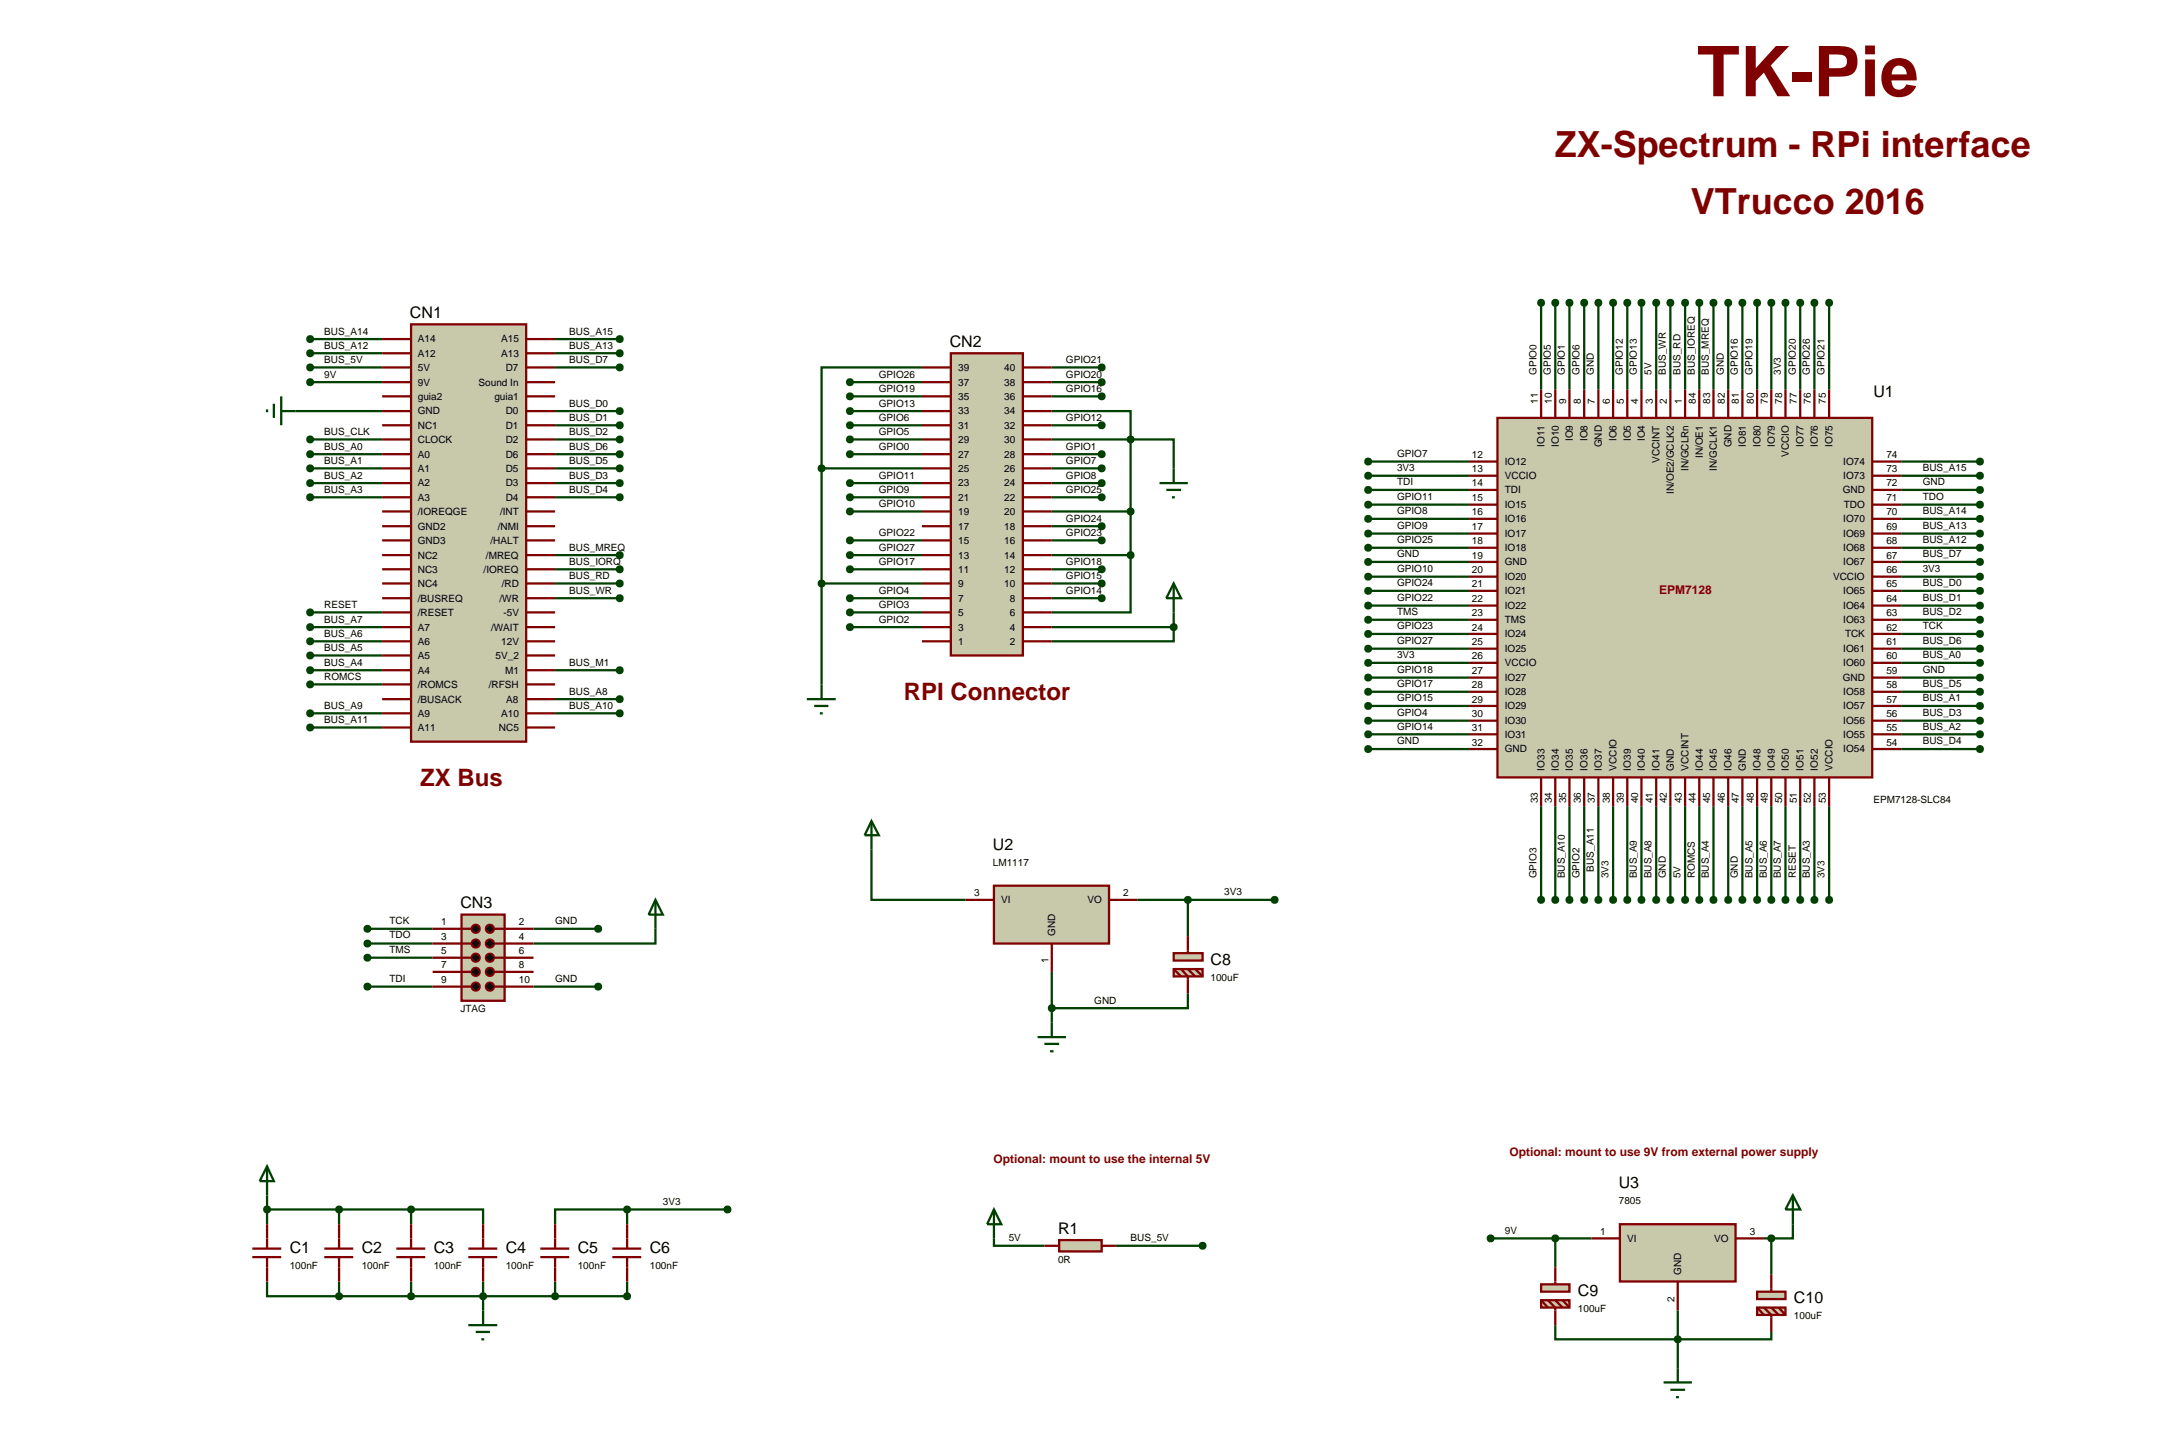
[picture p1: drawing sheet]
<svg xmlns="http://www.w3.org/2000/svg" width="384mm" height="257mm" viewBox="0 0 384 257" stroke-linecap="round" stroke-linejoin="round" font-family="sans-serif">
<defs><g id="words">
<text font-size="12.3" fill="#800000" x="299.3" y="17">TK-Pie</text>
<g font-size="6.3" fill="#800000">
<text x="274.2" y="27.6">ZX-Spectrum - RPi interface</text>
<text x="298.2" y="37.7">VTrucco 2016</text>
</g>
<g font-size="4.2" fill="#800000">
<text x="159.4" y="123.4">RPI Connector</text>
<text x="74.1" y="138.5">ZX Bus</text>
</g>
<g font-size="2.8">
<text x="72.3" y="56.1">CN1</text>
<text x="167.5" y="61.2">CN2</text>
<text x="330.4" y="70.1">U1</text>
<text x="175.1" y="149.9">U2</text>
<text x="81.2" y="160.2">CN3</text>
<text x="213.5" y="170.2">C8</text>
<text x="285.5" y="209.6">U3</text>
<text x="51.1" y="221">C1</text>
<text x="63.8" y="221">C2</text>
<text x="76.5" y="221">C3</text>
<text x="89.2" y="221">C4</text>
<text x="101.9" y="221">C5</text>
<text x="114.6" y="221">C6</text>
<text x="186.6" y="217.6">R1</text>
<text x="278.3" y="228.6">C9</text>
<text x="316.4" y="229.9">C10</text>
</g>
<g font-size="2.1" fill="#800000">
<text x="292.6" y="104.8">EPM7128</text>
<text x="266.2" y="203.8">Optional: mount to use 9V from external power supply</text>
<text x="175.2" y="205.1">Optional: mount to use the internal 5V</text>
</g>
<g font-size="1.8">
<text x="57.2" y="59">BUS_A14</text>
<text x="100.4" y="59">BUS_A15</text>
<text x="57.2" y="64">BUS_5V</text>
<text x="57.2" y="61.5">BUS_A12</text>
<text x="73.7" y="60.4">A14</text>
<text x="73.7" y="62.9">A12</text>
<text x="73.7" y="65.4">5V</text>
<text x="88.4" y="60.4">A15</text>
<text x="88.4" y="62.9">A13</text>
<text x="89.2" y="65.4">D7</text>
<text x="100.4" y="64">BUS_D7</text>
<text x="100.4" y="61.5">BUS_A13</text>
<text x="169" y="65.4">39</text>
<text x="177.1" y="65.4">40</text>
<text x="188" y="64">GPIO21</text>
<text x="57.2" y="66.6">9V</text>
<text x="73.7" y="68">9V</text>
<text x="73.7" y="70.5">guia2</text>
<text x="84.4" y="68">Sound In</text>
<text x="87.2" y="70.5">guia1</text>
<text x="100.4" y="71.7">BUS_D0</text>
<text x="155" y="66.6">GPIO26</text>
<text x="155" y="69.1">GPIO19</text>
<text x="155" y="71.7">GPIO13</text>
<text x="169" y="70.5">35</text>
<text x="169" y="68">37</text>
<text x="177.1" y="70.5">36</text>
<text x="177.1" y="68">38</text>
<text x="188" y="69.1">GPIO16</text>
<text x="188" y="66.6">GPIO20</text>
<text x="271" y="66.1" transform="rotate(-90 271 66.1)">GPIO0</text>
<text x="271.2" y="71.2" transform="rotate(-90 271.2 71.2)">11</text>
<text x="273.5" y="66.1" transform="rotate(-90 273.5 66.1)">GPIO5</text>
<text x="273.7" y="71.2" transform="rotate(-90 273.7 71.2)">10</text>
<text x="276" y="66.1" transform="rotate(-90 276 66.1)">GPIO1</text>
<text x="276.2" y="71.2" transform="rotate(-90 276.2 71.2)">9</text>
<text x="278.6" y="66.1" transform="rotate(-90 278.6 66.1)">GPIO6</text>
<text x="278.8" y="71.2" transform="rotate(-90 278.8 71.2)">8</text>
<text x="281.1" y="66.1" transform="rotate(-90 281.1 66.1)">GND</text>
<text x="281.3" y="71.2" transform="rotate(-90 281.3 71.2)">7</text>
<text x="283.9" y="71.2" transform="rotate(-90 283.9 71.2)">6</text>
<text x="286.2" y="66.1" transform="rotate(-90 286.2 66.1)">GPIO12</text>
<text x="286.4" y="71.2" transform="rotate(-90 286.4 71.2)">5</text>
<text x="288.7" y="66.1" transform="rotate(-90 288.7 66.1)">GPIO13</text>
<text x="288.9" y="71.2" transform="rotate(-90 288.9 71.2)">4</text>
<text x="291.3" y="66.1" transform="rotate(-90 291.3 66.1)">5V</text>
<text x="291.5" y="71.2" transform="rotate(-90 291.5 71.2)">3</text>
<text x="293.8" y="66.1" transform="rotate(-90 293.8 66.1)">BUS_WR</text>
<text x="294" y="71.2" transform="rotate(-90 294 71.2)">2</text>
<text x="296.4" y="66.1" transform="rotate(-90 296.4 66.1)">BUS_RD</text>
<text x="296.6" y="71.2" transform="rotate(-90 296.6 71.2)">1</text>
<text x="298.9" y="66.1" transform="rotate(-90 298.9 66.1)">BUS_IOREQ</text>
<text x="299.1" y="71.2" transform="rotate(-90 299.1 71.2)">84</text>
<text x="301.4" y="66.1" transform="rotate(-90 301.4 66.1)">BUS_MREQ</text>
<text x="301.6" y="71.2" transform="rotate(-90 301.6 71.2)">83</text>
<text x="304" y="66.1" transform="rotate(-90 304 66.1)">GND</text>
<text x="304.2" y="71.2" transform="rotate(-90 304.2 71.2)">82</text>
<text x="306.5" y="66.1" transform="rotate(-90 306.5 66.1)">GPIO16</text>
<text x="306.7" y="71.2" transform="rotate(-90 306.7 71.2)">81</text>
<text x="309.1" y="66.1" transform="rotate(-90 309.1 66.1)">GPIO19</text>
<text x="309.3" y="71.2" transform="rotate(-90 309.3 71.2)">80</text>
<text x="311.8" y="71.2" transform="rotate(-90 311.8 71.2)">79</text>
<text x="314.1" y="66.1" transform="rotate(-90 314.1 66.1)">3V3</text>
<text x="314.3" y="71.2" transform="rotate(-90 314.3 71.2)">78</text>
<text x="316.7" y="66.1" transform="rotate(-90 316.7 66.1)">GPIO20</text>
<text x="316.9" y="71.2" transform="rotate(-90 316.9 71.2)">77</text>
<text x="319.2" y="66.1" transform="rotate(-90 319.2 66.1)">GPIO26</text>
<text x="319.4" y="71.2" transform="rotate(-90 319.4 71.2)">76</text>
<text x="321.8" y="66.1" transform="rotate(-90 321.8 66.1)">GPIO21</text>
<text x="322" y="71.2" transform="rotate(-90 322 71.2)">75</text>
<text x="57.2" y="76.7">BUS_CLK</text>
<text x="73.7" y="73.1">GND</text>
<text x="73.7" y="75.6">NC1</text>
<text x="89.2" y="73.1">D0</text>
<text x="89.2" y="75.6">D1</text>
<text x="100.4" y="76.7">BUS_D2</text>
<text x="100.4" y="74.2">BUS_D1</text>
<text x="155" y="74.2">GPIO6</text>
<text x="155" y="76.7">GPIO5</text>
<text x="169" y="75.6">31</text>
<text x="169" y="73.1">33</text>
<text x="177.1" y="75.6">32</text>
<text x="177.1" y="73.1">34</text>
<text x="188" y="74.2">GPIO12</text>
<text x="277.4" y="77.8" transform="rotate(-90 277.4 77.8)">IO9</text>
<text x="280" y="77.8" transform="rotate(-90 280 77.8)">IO8</text>
<text x="285.1" y="77.8" transform="rotate(-90 285.1 77.8)">IO6</text>
<text x="287.6" y="77.8" transform="rotate(-90 287.6 77.8)">IO5</text>
<text x="290.1" y="77.8" transform="rotate(-90 290.1 77.8)">IO4</text>
<text x="57.2" y="79.3">BUS_A0</text>
<text x="57.2" y="81.8">BUS_A1</text>
<text x="73.7" y="78.1">CLOCK</text>
<text x="73.7" y="80.7">A0</text>
<text x="73.7" y="83.2">A1</text>
<text x="89.2" y="78.1">D2</text>
<text x="89.2" y="80.7">D6</text>
<text x="89.2" y="83.2">D5</text>
<text x="100.4" y="81.8">BUS_D5</text>
<text x="100.4" y="79.3">BUS_D6</text>
<text x="155" y="79.3">GPIO0</text>
<text x="169" y="83.2">25</text>
<text x="169" y="80.7">27</text>
<text x="169" y="78.1">29</text>
<text x="177.1" y="83.2">26</text>
<text x="177.1" y="80.7">28</text>
<text x="177.1" y="78.1">30</text>
<text x="188" y="81.8">GPIO7</text>
<text x="188" y="79.3">GPIO1</text>
<text x="246.4" y="83.1">3V3</text>
<text x="246.4" y="80.6">GPIO7</text>
<text x="259.6" y="80.8">12</text>
<text x="259.6" y="83.3">13</text>
<text x="265.4" y="82">IO12</text>
<text x="272.4" y="78.8" transform="rotate(-90 272.4 78.8)">IO11</text>
<text x="274.9" y="78.8" transform="rotate(-90 274.9 78.8)">IO10</text>
<text x="282.5" y="78.9" transform="rotate(-90 282.5 78.9)">GND</text>
<text x="292.7" y="81.6" transform="rotate(-90 292.7 81.6)">VCCINT</text>
<text x="297.8" y="83.1" transform="rotate(-90 297.8 83.1)">IN/GCLRn</text>
<text x="300.3" y="80.8" transform="rotate(-90 300.3 80.8)">IN/OE1</text>
<text x="302.8" y="83" transform="rotate(-90 302.8 83)">IN/GCLK1</text>
<text x="305.4" y="78.9" transform="rotate(-90 305.4 78.9)">GND</text>
<text x="307.9" y="78.8" transform="rotate(-90 307.9 78.8)">IO81</text>
<text x="310.5" y="78.8" transform="rotate(-90 310.5 78.8)">IO80</text>
<text x="313" y="78.8" transform="rotate(-90 313 78.8)">IO79</text>
<text x="315.5" y="80.6" transform="rotate(-90 315.5 80.6)">VCCIO</text>
<text x="318.1" y="78.8" transform="rotate(-90 318.1 78.8)">IO77</text>
<text x="320.6" y="78.8" transform="rotate(-90 320.6 78.8)">IO76</text>
<text x="323.2" y="78.8" transform="rotate(-90 323.2 78.8)">IO75</text>
<text x="325.1" y="82">IO74</text>
<text x="332.7" y="80.8">74</text>
<text x="332.7" y="83.3">73</text>
<text x="339.1" y="83.1">BUS_A15</text>
<text x="57.2" y="84.4">BUS_A2</text>
<text x="57.2" y="86.9">BUS_A3</text>
<text x="73.7" y="85.8">A2</text>
<text x="73.7" y="88.3">A3</text>
<text x="89.2" y="85.8">D3</text>
<text x="89.2" y="88.3">D4</text>
<text x="100.4" y="86.9">BUS_D4</text>
<text x="100.4" y="84.4">BUS_D3</text>
<text x="155" y="84.4">GPIO11</text>
<text x="155" y="86.9">GPIO9</text>
<text x="155" y="89.4">GPIO10</text>
<text x="169" y="88.3">21</text>
<text x="169" y="85.8">23</text>
<text x="177.1" y="88.3">22</text>
<text x="177.1" y="85.8">24</text>
<text x="188" y="86.9">GPIO25</text>
<text x="188" y="84.4">GPIO8</text>
<text x="246.4" y="85.6">TDI</text>
<text x="246.4" y="88.2">GPIO11</text>
<text x="259.6" y="85.8">14</text>
<text x="259.6" y="88.4">15</text>
<text x="265.4" y="84.5">VCCIO</text>
<text x="265.4" y="87">TDI</text>
<text x="265.4" y="89.6">IO15</text>
<text x="295.2" y="87.1" transform="rotate(-90 295.2 87.1)">IN/OE2/GCLK2</text>
<text x="325" y="87">GND</text>
<text x="325.1" y="84.5">IO73</text>
<text x="325.2" y="89.6">TDO</text>
<text x="332.7" y="85.8">72</text>
<text x="332.7" y="88.4">71</text>
<text x="339.1" y="85.6">GND</text>
<text x="339.1" y="88.2">TDO</text>
<text x="73.7" y="90.8">/IOREQGE</text>
<text x="73.7" y="93.4">GND2</text>
<text x="73.7" y="95.9">GND3</text>
<text x="86.5" y="95.9">/HALT</text>
<text x="87.8" y="93.4">/NMI</text>
<text x="88.2" y="90.8">/INT</text>
<text x="155" y="94.5">GPIO22</text>
<text x="169" y="95.9">15</text>
<text x="169" y="93.4">17</text>
<text x="169" y="90.8">19</text>
<text x="177.1" y="95.9">16</text>
<text x="177.1" y="93.4">18</text>
<text x="177.1" y="90.8">20</text>
<text x="188" y="94.5">GPIO23</text>
<text x="188" y="92">GPIO24</text>
<text x="246.4" y="90.7">GPIO8</text>
<text x="246.4" y="93.3">GPIO9</text>
<text x="246.4" y="95.8">GPIO25</text>
<text x="259.6" y="90.9">16</text>
<text x="259.6" y="93.5">17</text>
<text x="259.6" y="96">18</text>
<text x="265.4" y="92.1">IO16</text>
<text x="265.4" y="94.7">IO17</text>
<text x="325.1" y="92.1">IO70</text>
<text x="325.1" y="94.7">IO69</text>
<text x="332.7" y="90.9">70</text>
<text x="332.7" y="93.5">69</text>
<text x="332.7" y="96">68</text>
<text x="339.1" y="90.7">BUS_A14</text>
<text x="339.1" y="93.3">BUS_A13</text>
<text x="339.1" y="95.8">BUS_A12</text>
<text x="73.7" y="98.5">NC2</text>
<text x="73.7" y="101">NC3</text>
<text x="85.3" y="101">/IOREQ</text>
<text x="85.7" y="98.5">/MREQ</text>
<text x="100.4" y="99.6">BUS_IORQ</text>
<text x="100.4" y="97.1">BUS_MREQ</text>
<text x="155" y="97.1">GPIO27</text>
<text x="155" y="99.6">GPIO17</text>
<text x="169" y="101">11</text>
<text x="169" y="98.5">13</text>
<text x="177.1" y="101">12</text>
<text x="177.1" y="98.5">14</text>
<text x="188" y="99.6">GPIO18</text>
<text x="246.4" y="98.3">GND</text>
<text x="246.4" y="100.9">GPIO10</text>
<text x="259.6" y="98.5">19</text>
<text x="259.6" y="101.1">20</text>
<text x="265.4" y="97.2">IO18</text>
<text x="265.4" y="99.7">GND</text>
<text x="325.1" y="97.2">IO68</text>
<text x="325.1" y="99.7">IO67</text>
<text x="332.7" y="98.5">67</text>
<text x="332.7" y="101.1">66</text>
<text x="339.1" y="100.9">3V3</text>
<text x="339.1" y="98.3">BUS_D7</text>
<text x="57.2" y="107.2">RESET</text>
<text x="73.7" y="103.5">NC4</text>
<text x="73.7" y="106.1">/BUSREQ</text>
<text x="88.1" y="106.1">/WR</text>
<text x="88.5" y="103.5">/RD</text>
<text x="100.4" y="104.7">BUS_WR</text>
<text x="100.4" y="102.1">BUS_RD</text>
<text x="155" y="104.7">GPIO4</text>
<text x="155" y="107.2">GPIO3</text>
<text x="169" y="106.1">7</text>
<text x="169" y="103.5">9</text>
<text x="177.1" y="103.5">10</text>
<text x="178.1" y="106.1">8</text>
<text x="188" y="104.7">GPIO14</text>
<text x="188" y="102.1">GPIO15</text>
<text x="246.4" y="103.4">GPIO24</text>
<text x="246.4" y="106">GPIO22</text>
<text x="259.6" y="103.6">21</text>
<text x="259.6" y="106.2">22</text>
<text x="265.4" y="102.3">IO20</text>
<text x="265.4" y="104.8">IO21</text>
<text x="265.4" y="107.4">IO22</text>
<text x="323.3" y="102.3">VCCIO</text>
<text x="325.1" y="104.8">IO65</text>
<text x="325.1" y="107.4">IO64</text>
<text x="332.7" y="103.6">65</text>
<text x="332.7" y="106.2">64</text>
<text x="339.1" y="103.4">BUS_D0</text>
<text x="339.1" y="106">BUS_D1</text>
<text x="57.2" y="109.8">BUS_A7</text>
<text x="57.2" y="112.3">BUS_A6</text>
<text x="73.7" y="108.6">/RESET</text>
<text x="73.7" y="111.2">A7</text>
<text x="73.7" y="113.7">A6</text>
<text x="86.6" y="111.2">/WAIT</text>
<text x="88.4" y="113.7">12V</text>
<text x="88.8" y="108.6">-5V</text>
<text x="155" y="109.8">GPIO2</text>
<text x="169" y="113.7">1</text>
<text x="169" y="111.2">3</text>
<text x="169" y="108.6">5</text>
<text x="178.1" y="113.7">2</text>
<text x="178.1" y="111.2">4</text>
<text x="178.1" y="108.6">6</text>
<text x="246.4" y="108.5">TMS</text>
<text x="246.4" y="111">GPIO23</text>
<text x="246.4" y="113.6">GPIO27</text>
<text x="259.6" y="108.7">23</text>
<text x="259.6" y="111.2">24</text>
<text x="259.6" y="113.8">25</text>
<text x="265.4" y="109.9">TMS</text>
<text x="265.4" y="112.4">IO24</text>
<text x="325.1" y="109.9">IO63</text>
<text x="325.4" y="112.4">TCK</text>
<text x="332.7" y="108.7">63</text>
<text x="332.7" y="111.2">62</text>
<text x="332.7" y="113.8">61</text>
<text x="339.1" y="111">TCK</text>
<text x="339.1" y="108.5">BUS_D2</text>
<text x="339.1" y="113.6">BUS_D6</text>
<text x="57.2" y="119.9">ROMCS</text>
<text x="57.2" y="114.8">BUS_A5</text>
<text x="57.2" y="117.4">BUS_A4</text>
<text x="73.7" y="116.2">A5</text>
<text x="73.7" y="118.8">A4</text>
<text x="87.4" y="116.2">5V_2</text>
<text x="89.1" y="118.8">M1</text>
<text x="100.4" y="117.4">BUS_M1</text>
<text x="246.4" y="116.1">3V3</text>
<text x="246.4" y="118.7">GPIO18</text>
<text x="259.6" y="116.3">26</text>
<text x="259.6" y="118.9">27</text>
<text x="265.4" y="115">IO25</text>
<text x="265.4" y="117.5">VCCIO</text>
<text x="325.1" y="115">IO61</text>
<text x="325.1" y="117.5">IO60</text>
<text x="332.7" y="116.3">60</text>
<text x="332.7" y="118.9">59</text>
<text x="339.1" y="118.7">GND</text>
<text x="339.1" y="116.1">BUS_A0</text>
<text x="57.2" y="125">BUS_A9</text>
<text x="73.7" y="121.3">/ROMCS</text>
<text x="73.7" y="123.9">/BUSACK</text>
<text x="86.2" y="121.3">/RFSH</text>
<text x="89.3" y="123.9">A8</text>
<text x="100.4" y="125">BUS_A10</text>
<text x="100.4" y="122.5">BUS_A8</text>
<text x="246.4" y="121.2">GPIO17</text>
<text x="246.4" y="123.7">GPIO15</text>
<text x="259.6" y="121.4">28</text>
<text x="259.6" y="123.9">29</text>
<text x="265.4" y="120.1">IO27</text>
<text x="265.4" y="122.6">IO28</text>
<text x="265.4" y="125.1">IO29</text>
<text x="325" y="120.1">GND</text>
<text x="325.1" y="122.6">IO58</text>
<text x="325.1" y="125.1">IO57</text>
<text x="332.7" y="121.4">58</text>
<text x="332.7" y="123.9">57</text>
<text x="339.1" y="121.2">BUS_D5</text>
<text x="339.1" y="123.7">BUS_A1</text>
<text x="57.2" y="127.5">BUS_A11</text>
<text x="73.7" y="126.4">A9</text>
<text x="73.7" y="128.9">A11</text>
<text x="88" y="128.9">NC5</text>
<text x="88.4" y="126.4">A10</text>
<text x="246.4" y="131.3">GND</text>
<text x="246.4" y="126.3">GPIO4</text>
<text x="246.4" y="128.7">GPIO14</text>
<text x="259.6" y="126.5">30</text>
<text x="259.6" y="128.9">31</text>
<text x="259.6" y="131.5">32</text>
<text x="265.4" y="127.7">IO30</text>
<text x="265.4" y="130.1">IO31</text>
<text x="325.1" y="127.7">IO56</text>
<text x="325.1" y="130.1">IO55</text>
<text x="332.7" y="126.5">56</text>
<text x="332.7" y="128.9">55</text>
<text x="332.7" y="131.5">54</text>
<text x="339.1" y="126.3">BUS_D3</text>
<text x="339.1" y="128.7">BUS_A2</text>
<text x="339.1" y="131.3">BUS_D4</text>
<text x="265.4" y="132.7">GND</text>
<text x="272.4" y="135.9" transform="rotate(-90 272.4 135.9)">IO33</text>
<text x="274.9" y="135.9" transform="rotate(-90 274.9 135.9)">IO34</text>
<text x="277.4" y="135.9" transform="rotate(-90 277.4 135.9)">IO35</text>
<text x="280" y="135.9" transform="rotate(-90 280 135.9)">IO36</text>
<text x="282.5" y="135.9" transform="rotate(-90 282.5 135.9)">IO37</text>
<text x="285.1" y="135.9" transform="rotate(-90 285.1 135.9)">VCCIO</text>
<text x="287.6" y="135.9" transform="rotate(-90 287.6 135.9)">IO39</text>
<text x="290.1" y="135.9" transform="rotate(-90 290.1 135.9)">IO40</text>
<text x="292.7" y="135.9" transform="rotate(-90 292.7 135.9)">IO41</text>
<text x="295.2" y="135.9" transform="rotate(-90 295.2 135.9)">GND</text>
<text x="297.8" y="135.9" transform="rotate(-90 297.8 135.9)">VCCINT</text>
<text x="300.3" y="135.9" transform="rotate(-90 300.3 135.9)">IO44</text>
<text x="302.8" y="135.9" transform="rotate(-90 302.8 135.9)">IO45</text>
<text x="305.4" y="135.9" transform="rotate(-90 305.4 135.9)">IO46</text>
<text x="307.9" y="135.9" transform="rotate(-90 307.9 135.9)">GND</text>
<text x="310.5" y="135.9" transform="rotate(-90 310.5 135.9)">IO48</text>
<text x="313" y="135.9" transform="rotate(-90 313 135.9)">IO49</text>
<text x="315.5" y="135.9" transform="rotate(-90 315.5 135.9)">IO50</text>
<text x="318.1" y="135.9" transform="rotate(-90 318.1 135.9)">IO51</text>
<text x="320.6" y="135.9" transform="rotate(-90 320.6 135.9)">IO52</text>
<text x="323.2" y="135.9" transform="rotate(-90 323.2 135.9)">VCCIO</text>
<text x="325.1" y="132.7">IO54</text>
<text x="271.2" y="141.7" transform="rotate(-90 271.2 141.7)">33</text>
<text x="273.7" y="141.7" transform="rotate(-90 273.7 141.7)">34</text>
<text x="276.2" y="141.7" transform="rotate(-90 276.2 141.7)">35</text>
<text x="278.8" y="141.7" transform="rotate(-90 278.8 141.7)">36</text>
<text x="281.3" y="141.7" transform="rotate(-90 281.3 141.7)">37</text>
<text x="283.9" y="141.7" transform="rotate(-90 283.9 141.7)">38</text>
<text x="286.4" y="141.7" transform="rotate(-90 286.4 141.7)">39</text>
<text x="288.9" y="141.7" transform="rotate(-90 288.9 141.7)">40</text>
<text x="291.5" y="141.7" transform="rotate(-90 291.5 141.7)">41</text>
<text x="294" y="141.7" transform="rotate(-90 294 141.7)">42</text>
<text x="296.6" y="141.7" transform="rotate(-90 296.6 141.7)">43</text>
<text x="299.1" y="141.7" transform="rotate(-90 299.1 141.7)">44</text>
<text x="301.6" y="141.7" transform="rotate(-90 301.6 141.7)">45</text>
<text x="304.2" y="141.7" transform="rotate(-90 304.2 141.7)">46</text>
<text x="306.7" y="141.7" transform="rotate(-90 306.7 141.7)">47</text>
<text x="309.3" y="141.7" transform="rotate(-90 309.3 141.7)">48</text>
<text x="311.8" y="141.7" transform="rotate(-90 311.8 141.7)">49</text>
<text x="314.3" y="141.7" transform="rotate(-90 314.3 141.7)">50</text>
<text x="316.9" y="141.7" transform="rotate(-90 316.9 141.7)">51</text>
<text x="319.4" y="141.7" transform="rotate(-90 319.4 141.7)">52</text>
<text x="322" y="141.7" transform="rotate(-90 322 141.7)">53</text>
<text x="330.4" y="141.7">EPM7128-SLC84</text>
<text x="175.1" y="152.7">LM1117</text>
<text x="271" y="154.9" transform="rotate(-90 271 154.9)">GPIO3</text>
<text x="276" y="154.9" transform="rotate(-90 276 154.9)">BUS_A10</text>
<text x="278.6" y="154.9" transform="rotate(-90 278.6 154.9)">GPIO2</text>
<text x="281.1" y="153.7" transform="rotate(-90 281.1 153.7)">BUS_A11</text>
<text x="283.7" y="154.9" transform="rotate(-90 283.7 154.9)">3V3</text>
<text x="288.7" y="154.9" transform="rotate(-90 288.7 154.9)">BUS_A9</text>
<text x="291.3" y="154.9" transform="rotate(-90 291.3 154.9)">BUS_A8</text>
<text x="293.8" y="154.9" transform="rotate(-90 293.8 154.9)">GND</text>
<text x="296.4" y="154.9" transform="rotate(-90 296.4 154.9)">5V</text>
<text x="298.9" y="154.9" transform="rotate(-90 298.9 154.9)">ROMCS</text>
<text x="301.4" y="154.9" transform="rotate(-90 301.4 154.9)">BUS_A4</text>
<text x="306.5" y="154.9" transform="rotate(-90 306.5 154.9)">GND</text>
<text x="309.1" y="154.9" transform="rotate(-90 309.1 154.9)">BUS_A5</text>
<text x="311.6" y="154.9" transform="rotate(-90 311.6 154.9)">BUS_A6</text>
<text x="314.1" y="154.9" transform="rotate(-90 314.1 154.9)">BUS_A7</text>
<text x="316.7" y="154.9" transform="rotate(-90 316.7 154.9)">RESET</text>
<text x="319.2" y="154.9" transform="rotate(-90 319.2 154.9)">BUS_A3</text>
<text x="321.8" y="154.9" transform="rotate(-90 321.8 154.9)">3V3</text>
<text x="171.8" y="158.1">3</text>
<text x="176.6" y="159.3">VI</text>
<text x="191.8" y="159.3">VO</text>
<text x="198.1" y="158.1">2</text>
<text x="215.9" y="157.9">3V3</text>
<text x="68.7" y="163">TCK</text>
<text x="68.7" y="165.5">TDO</text>
<text x="77.8" y="163.2">1</text>
<text x="77.8" y="165.8">3</text>
<text x="91.5" y="163.2">2</text>
<text x="91.5" y="165.8">4</text>
<text x="97.9" y="163">GND</text>
<text x="186.1" y="165.1" transform="rotate(-90 186.1 165.1)">GND</text>
<text x="68.7" y="168.1">TMS</text>
<text x="68.7" y="173.2">TDI</text>
<text x="77.8" y="168.3">5</text>
<text x="77.8" y="170.8">7</text>
<text x="77.8" y="173.4">9</text>
<text x="91.5" y="168.3">6</text>
<text x="91.5" y="170.8">8</text>
<text x="91.5" y="173.4">10</text>
<text x="97.9" y="173.2">GND</text>
<text x="184.9" y="169.9" transform="rotate(-90 184.9 169.9)">1</text>
<text x="213.5" y="173">100uF</text>
<text x="81.2" y="178.5">JTAG</text>
<text x="193" y="177">GND</text>
<text x="116.9" y="212.5">3V3</text>
<text x="285.5" y="212.4">7805</text>
<text x="177.9" y="218.9">5V</text>
<text x="199.4" y="218.9">BUS_5V</text>
<text x="265.4" y="217.6">9V</text>
<text x="282.2" y="217.8">1</text>
<text x="287" y="219">VI</text>
<text x="302.3" y="219">VO</text>
<text x="308.6" y="217.8">3</text>
<text x="51.1" y="223.8">100nF</text>
<text x="63.8" y="223.8">100nF</text>
<text x="76.5" y="223.8">100nF</text>
<text x="89.2" y="223.8">100nF</text>
<text x="101.9" y="223.8">100nF</text>
<text x="114.6" y="223.8">100nF</text>
<text x="186.6" y="222.7">0R</text>
<text x="296.5" y="224.8" transform="rotate(-90 296.5 224.8)">GND</text>
<text x="278.3" y="231.4">100uF</text>
<text x="295.3" y="229.6" transform="rotate(-90 295.3 229.6)">2</text>
<text x="316.4" y="232.7">100uF</text>
</g>
</g></defs>
<g fill="none" stroke="#004000" stroke-width=".4">
<path d="M54.7 59.8h12.7M97.9 59.8h11.4M271.8 53.4v15.3M274.3 53.4v15.3M276.8 53.4v15.3M279.4 53.4v15.3M281.9 53.4v15.3M284.5 53.4v15.3M287 53.4v15.3M289.5 53.4v15.3M292.1 53.4v15.3M294.6 53.4v15.3"/>
<path d="M297.2 53.4v15.3M299.7 53.4v15.3M302.2 53.4v15.3M304.8 53.4v15.3M307.3 53.4v15.3M309.9 53.4v15.3M312.4 53.4v15.3M314.9 53.4v15.3M317.5 53.4v15.3M320 53.4v15.3M322.6 53.4v15.3M52.1 72.5h15.3"/>
<path d="M54.7 64.8h12.7M54.7 77.5h12.7M54.7 67.4h12.7M54.7 62.3h12.7M97.9 72.5h11.4M97.9 64.8h11.4M97.9 77.5h11.4M97.9 75h11.4M97.9 62.3h11.4M149.9 72.5h12.7M149.9 77.5h12.7M149.9 67.4h12.7"/>
<path d="M149.9 69.9h12.7M149.9 75h12.7M162.6 64.8h-17.7v17.8M185.5 72.5h13.9v5M185.5 64.8h8.8M185.5 77.5h13.9M185.5 67.4h8.8M185.5 69.9h8.8M185.5 75h8.8M199.4 77.5h7.6v5.1M199.4 77.5v20.4M54.7 82.6h12.7"/>
<path d="M54.7 80.1h12.7M54.7 85.2h12.7M54.7 87.7h12.7M97.9 97.9h11.4M97.9 82.6h11.4M97.9 80.1h11.4M97.9 85.2h11.4M97.9 87.7h11.4M144.9 82.6v38.1M144.9 82.6h17.7M149.9 90.2h12.7M149.9 97.9h12.7"/>
<path d="M149.9 80.1h12.7M149.9 85.2h12.7M149.9 87.7h12.7M149.9 95.3h12.7M185.5 90.2h13.9M185.5 97.9h13.9M185.5 82.6h8.8M185.5 80.1h8.8M185.5 85.2h8.8M185.5 87.7h8.8M185.5 95.3h8.8M185.5 92.8h8.8"/>
<path d="M199.4 97.9v10.1h-13.9M241.3 86.4h17.8M241.3 89h17.8M241.3 99.1h17.8M241.3 83.9h17.8M241.3 81.4h17.8M241.3 91.5h17.8M241.3 94.1h17.8M241.3 96.6h17.8M335.3 86.4h13.9M335.3 89h13.9M335.3 99.1h13.9"/>
<path d="M335.3 83.9h13.9M335.3 81.4h13.9M335.3 91.5h13.9M335.3 94.1h13.9M335.3 96.6h13.9M54.7 108h12.7M54.7 110.6h12.7M54.7 113.1h12.7M54.7 115.6h12.7M54.7 118.2h12.7M97.9 102.9h11.4M97.9 100.4h11.4"/>
<path d="M97.9 105.5h11.4M97.9 118.2h11.4M144.9 102.9h17.7M149.9 108h12.7M149.9 110.6h12.7M149.9 100.4h12.7M149.9 105.5h12.7M185.5 110.6h21.5M185.5 102.9h8.8M185.5 100.4h8.8M185.5 105.5h8.8M207 110.6v2.5h-21.5"/>
<path d="M207 108v2.6M241.3 101.7h17.8M241.3 111.8h17.8M241.3 119.5h17.8M241.3 116.9h17.8M241.3 109.3h17.8M241.3 104.2h17.8M241.3 106.8h17.8M241.3 114.4h17.8M335.3 101.7h13.9M335.3 111.8h13.9M335.3 119.5h13.9"/>
<path d="M335.3 116.9h13.9M335.3 109.3h13.9M335.3 104.2h13.9M335.3 106.8h13.9M335.3 114.4h13.9M54.7 120.7h12.7M54.7 125.8h12.7M54.7 128.3h12.7M97.9 125.8h11.4M97.9 123.3h11.4M241.3 132.1h17.8M241.3 122h17.8"/>
<path d="M241.3 124.5h17.8M241.3 127.1h17.8M241.3 129.5h17.8M335.3 132.1h13.9M335.3 122h13.9M335.3 124.5h13.9M335.3 127.1h13.9M335.3 129.5h13.9M153.7 149.8v8.9h16.6M200.6 158.7h24.2M209.5 158.7v6.4M271.8 142.2v16.5"/>
<path d="M274.3 142.2v16.5M276.8 142.2v16.5M279.4 142.2v16.5M281.9 142.2v16.5M284.5 142.2v16.5M287 142.2v16.5M289.5 142.2v16.5M292.1 142.2v16.5M294.6 142.2v16.5M297.2 142.2v16.5M299.7 142.2v16.5M302.2 142.2v16.5"/>
<path d="M304.8 142.2v16.5M307.3 142.2v16.5M309.9 142.2v16.5M312.4 142.2v16.5M314.9 142.2v16.5M317.5 142.2v16.5M320 142.2v16.5M322.6 142.2v16.5M64.8 163.8h11.5M64.8 166.4h11.5M64.8 174h11.5M64.8 168.9h11.5"/>
<path d="M94.1 163.8h11.4M94.1 174h11.4M115.6 163.8v2.6h-21.5M185.5 171.4v8.9M209.5 175.2v2.6h-24M47.1 213.3h25.4M47.1 210.8v5.1M59.8 213.3v2.6M72.5 213.3h12.7v2.6M72.5 213.3v2.6M110.6 213.3h-12.7v2.6M110.6 213.3v2.6"/>
<path d="M110.6 213.3h17.7M175.3 218.4v1.3h8.9M196.8 219.7h15.3M262.9 218.4h17.8M274.3 218.4v5.1M311.1 218.4h1.3M312.4 218.4v6.4M316.2 215.9v2.5h-3.8M47.1 226v2.6h12.7M59.8 226v2.6M72.5 226v2.6M85.2 226v5.1"/>
<path d="M97.9 226v2.6M110.6 226v2.6h-50.8M274.3 233.7v2.5h38.1v-1.3M295.9 231.1v10.2"/>
</g>
<path d="M72.5 57.2h20.3v73.6h-20.3z" fill="#c8c8aa" stroke="#800000" stroke-width=".4"/>
<g fill="none" stroke="#800000" stroke-width=".4">
<path d="M67.4 59.8h5.1M92.8 59.8h5.1M67.4 62.3h5.1M67.4 64.8h5.1M67.4 67.4h5.1M67.4 72.5h5.1M67.4 75h5.1M67.4 77.5h5.1M67.4 69.9h5.1M92.8 62.3h5.1M92.8 64.8h5.1M92.8 67.4h5.1"/>
<path d="M92.8 72.5h5.1M92.8 75h5.1M92.8 77.5h5.1M92.8 69.9h5.1M67.4 80.1h5.1M67.4 82.6h5.1M67.4 85.2h5.1M67.4 87.7h5.1M67.4 90.2h5.1M67.4 92.8h5.1M67.4 95.3h5.1M67.4 97.9h5.1"/>
<path d="M92.8 80.1h5.1M92.8 82.6h5.1M92.8 85.2h5.1M92.8 87.7h5.1M92.8 90.2h5.1M92.8 92.8h5.1M92.8 95.3h5.1M92.8 97.9h5.1M67.4 100.4h5.1M67.4 102.9h5.1M67.4 105.5h5.1M67.4 108h5.1"/>
<path d="M67.4 110.6h5.1M67.4 113.1h5.1M67.4 115.6h5.1M67.4 118.2h5.1M92.8 100.4h5.1M92.8 102.9h5.1M92.8 105.5h5.1M92.8 108h5.1M92.8 110.6h5.1M92.8 113.1h5.1M92.8 115.6h5.1M92.8 118.2h5.1"/>
<path d="M67.4 120.7h5.1M67.4 123.3h5.1M67.4 125.8h5.1M67.4 128.3h5.1M92.8 120.7h5.1M92.8 123.3h5.1M92.8 125.8h5.1M92.8 128.3h5.1M47.1 215.9v4.3M59.8 215.9v4.3M72.5 215.9v4.3M85.2 215.9v4.3"/>
<path d="M97.9 215.9v4.3M110.6 215.9v4.3M44.5 221.7h5.1M44.5 220.2h5.1M47.1 221.7v4.3M57.2 221.7h5.1M57.2 220.2h5.1M59.8 221.7v4.3M69.9 221.7h5.1M69.9 220.2h5.1M72.5 221.7v4.3M82.6 221.7h5.1"/>
<path d="M82.6 220.2h5.1M85.2 221.7v4.3M95.3 221.7h5.1M95.3 220.2h5.1M97.9 221.7v4.3M108 221.7h5.1M108 220.2h5.1M110.6 221.7v4.3"/>
</g>
<path d="M47.1 72.2v.5M48.3 71.2v2.5M49.6 72.5h2.5M49.6 69.9v5.1M47.1 205.7l1.2 2.6h-2.5zM47.1 205.7v5.1" fill="none" stroke="#004000" stroke-width=".4"/>
<path d="M110.2 228.3l.4-.2-.5 .5zM110.6 228.1l.3 .1 .2 .4zM111.1 228.6l-.2 .4-.3 .1zM110.1 228.6l.5 .5-.3-.1z" fill="#004000" stroke="#004000" stroke-width=".4"/>
<path d="M110.1 228.6l.5-.5 .5 .5-.5 .5z" fill="#004000"/>
<path d="M97.5 228.3l.4-.2-.5 .5zM97.9 228.1l.3 .1 .2 .4zM98.4 228.6l-.2 .4-.3 .1zM97.4 228.6l.5 .5-.3-.1z" fill="#004000" stroke="#004000" stroke-width=".4"/>
<path d="M97.4 228.6l.5-.5 .5 .5-.5 .5z" fill="#004000"/>
<path d="M84.8 228.3l.4-.2-.5 .5zM85.2 228.1l.3 .1 .2 .4zM85.2 229.1l.5-.5-.1 .3zM84.7 228.6l.5 .5-.3-.1z" fill="#004000" stroke="#004000" stroke-width=".4"/>
<path d="M84.7 228.6l.5-.5 .5 .5-.5 .5z" fill="#004000"/>
<path d="M72.1 228.3l.4-.2-.5 .5zM72.5 228.1l.3 .1 .2 .4zM72.5 229.1l.5-.5-.1 .3zM72 228.6l.5 .5-.3-.1z" fill="#004000" stroke="#004000" stroke-width=".4"/>
<path d="M72 228.6l.5-.5 .5 .5-.5 .5z" fill="#004000"/>
<path d="M59.4 228.3l.4-.2-.5 .5zM59.8 228.1l.3 .1 .2 .4zM59.8 229.1l.5-.5-.1 .3zM59.3 228.6l.5 .5-.3-.1z" fill="#004000" stroke="#004000" stroke-width=".4"/>
<path d="M59.3 228.6l.5-.5 .5 .5-.5 .5z" fill="#004000"/>
<path d="M110.2 213l.4-.2-.5 .5zM110.6 212.8l.4 .2 .1 .3zM111.1 213.3l-.2 .4-.3 .1zM110.1 213.3l.5 .5-.3-.1z" fill="#004000" stroke="#004000" stroke-width=".4"/>
<path d="M110.1 213.3l.5-.5 .5 .5-.5 .5z" fill="#004000"/>
<g fill="#c8c8aa" stroke="#800000" stroke-width=".4">
<path d="M271.8 226.5h5v1.3h-5z"/>
<path d="M271.8 229.3h5v1.3h-5z"/>
</g>
<path d="M271.8 229.3l1.2 1.3M273 229.3l1.3 1.3v3.1M274.3 223.5v3M274.3 229.3l1.3 1.3M275.6 229.3l1.2 1.3" fill="none" stroke="#800000" stroke-width=".4"/>
<g fill="#c8c8aa" stroke="#800000" stroke-width=".4">
<path d="M309.9 227.8h5v1.3h-5z"/>
<path d="M309.9 230.6h5v1.3h-5z"/>
</g>
<path d="M309.9 230.6l1.2 1.3M311.1 230.6l1.3 1.3v3M312.4 224.8v3M312.4 230.6l1.3 1.3M313.7 230.6l1.2 1.3" fill="none" stroke="#800000" stroke-width=".4"/>
<path d="M54.4 120.3l.3-.1-.5 .5zM54.7 120.2l.3 .1 .2 .4zM54.7 121.2l.5-.5-.2 .4zM54.2 120.7l.5 .5-.4-.2z" fill="#004000" stroke="#004000" stroke-width=".4"/>
<path d="M54.7 120.2l.5 .5-.5 .5-.5-.5z" fill="#004000"/>
<path d="M54.4 107.6l.3-.1-.5 .5zM54.7 107.5l.3 .1 .2 .4zM54.7 108.5l.5-.5-.2 .4zM54.2 108l.5 .5-.4-.2z" fill="#004000" stroke="#004000" stroke-width=".4"/>
<path d="M54.7 107.5l.5 .5-.5 .5-.5-.5z" fill="#004000"/>
<path d="M81.4 161.3h7.6v15.2h-7.6z" fill="#c8c8aa" stroke="#800000" stroke-width=".4"/>
<path d="M76.3 163.8h6.8M76.3 166.4h6.8M76.3 168.9h6.8M76.3 171.4h6.8M76.3 174h6.8M87.2 163.8h6.9M87.2 166.4h6.9M87.2 168.9h6.9M87.2 171.4h6.9M87.2 174h6.9" fill="none" stroke="#800000" stroke-width=".4"/>
<g fill="#000" stroke="#800000" stroke-width=".4">
<path d="M83.4 163.3l.5-.2-.7 .7zM83.9 163.1a.68 .68 0 0 1 .7 .7zM83.9 164.5l.7-.7a.68 .68 0 0 1-.7 .7zM83.2 163.8l.7 .7a.68 .68 0 0 1-.7-.7z"/>
<path d="M83.4 165.9l.5-.2-.7 .7zM83.9 165.7a.68 .68 0 0 1 .7 .7zM83.9 167.1l.7-.7a.68 .68 0 0 1-.7 .7zM83.2 166.4l.7 .7a.68 .68 0 0 1-.7-.7z"/>
<path d="M83.4 168.4l.5-.2-.7 .7zM83.9 168.2a.68 .68 0 0 1 .7 .7zM84.6 168.9a.68 .68 0 0 1-.7 .7zM83.2 168.9l.7 .7a.68 .68 0 0 1-.7-.7z"/>
<path d="M83.4 170.9l.5-.2-.7 .7zM83.9 170.7a.68 .68 0 0 1 .7 .7zM83.9 172.1l.7-.7a.68 .68 0 0 1-.7 .7zM83.2 171.4l.7 .7a.68 .68 0 0 1-.7-.7z"/>
<path d="M83.4 173.5l.5-.2-.7 .7zM83.9 173.3a.68 .68 0 0 1 .7 .7zM84.6 174a.68 .68 0 0 1-.7 .7zM83.2 174l.7 .7a.68 .68 0 0 1-.7-.7z"/>
<path d="M85.9 163.3l.5-.2-.7 .7zM86.4 163.1a.68 .68 0 0 1 .7 .7zM86.4 164.5l.7-.7a.68 .68 0 0 1-.7 .7zM85.7 163.8l.7 .7a.68 .68 0 0 1-.7-.7z"/>
<path d="M85.9 165.9l.5-.2-.7 .7zM86.4 165.7a.68 .68 0 0 1 .7 .7zM86.4 167.1l.7-.7a.68 .68 0 0 1-.7 .7zM85.7 166.4l.7 .7a.68 .68 0 0 1-.7-.7z"/>
<path d="M85.9 168.4l.5-.2-.7 .7zM86.4 168.2a.68 .68 0 0 1 .7 .7zM86.4 169.6l.7-.7a.68 .68 0 0 1-.7 .7zM85.7 168.9l.7 .7a.68 .68 0 0 1-.7-.7z"/>
<path d="M85.9 170.9l.5-.2-.7 .7zM86.4 170.7a.68 .68 0 0 1 .7 .7zM86.4 172.1l.7-.7a.68 .68 0 0 1-.7 .7zM85.7 171.4l.7 .7a.68 .68 0 0 1-.7-.7z"/>
<path d="M85.9 173.5l.5-.2-.7 .7zM86.4 173.3a.68 .68 0 0 1 .7 .7zM87.1 174a.68 .68 0 0 1-.7 .7zM85.7 174l.7 .7a.68 .68 0 0 1-.7-.7z"/>
</g>
<path d="M83.9 163.1l.7 .7-.7 .7-.7-.7zM83.9 165.7l.7 .7-.7 .7-.7-.7zM83.9 168.2l.7 .7-.7 .7-.7-.7zM83.9 170.7l.7 .7-.7 .7-.7-.7zM83.9 173.3l.7 .7-.7 .7-.7-.7zM86.4 163.1l.7 .7-.7 .7-.7-.7zM86.4 165.7l.7 .7-.7 .7-.7-.7zM86.4 168.2l.7 .7-.7 .7-.7-.7zM86.4 170.7l.7 .7-.7 .7-.7-.7zM86.4 173.3l.7 .7-.7 .7-.7-.7z" fill="#000"/>
<path d="M64.4 163.5l.4-.2-.5 .5zM64.8 163.3l.4 .2 .1 .3zM64.8 164.3l.5-.5-.1 .3zM64.3 163.8l.5 .5-.4-.2z" fill="#004000" stroke="#004000" stroke-width=".4"/>
<path d="M64.8 163.3l.5 .5-.5 .5-.5-.5z" fill="#004000"/>
<path d="M64.4 166.1l.4-.2-.5 .5zM64.8 165.9l.4 .2 .1 .3zM64.8 166.9l.5-.5-.2 .4zM64.3 166.4l.5 .5-.3-.1z" fill="#004000" stroke="#004000" stroke-width=".4"/>
<path d="M64.3 166.4l.5-.5 .5 .5-.5 .5z" fill="#004000"/>
<path d="M105.1 163.5l.4-.2-.5 .5zM105.5 163.3l.3 .1 .2 .4zM106 163.8l-.2 .4-.3 .1zM105 163.8l.5 .5-.4-.2z" fill="#004000" stroke="#004000" stroke-width=".4"/>
<path d="M105 163.8l.5-.5 .5 .5-.5 .5z" fill="#004000"/>
<path d="M105.2 173.6l.3-.1-.5 .5zM105.5 173.5l.3 .1 .2 .4zM106 174l-.2 .4-.3 .1zM105 174l.5 .5-.4-.2z" fill="#004000" stroke="#004000" stroke-width=".4"/>
<path d="M105.5 173.5l.5 .5-.5 .5-.5-.5z" fill="#004000"/>
<path d="M64.5 168.5l.3-.1-.5 .5zM64.8 168.4l.4 .2 .1 .3zM65.3 168.9l-.1 .3-.4 .2zM64.3 168.9l.5 .5-.4-.2z" fill="#004000" stroke="#004000" stroke-width=".4"/>
<path d="M64.8 168.4l.5 .5-.5 .5-.5-.5z" fill="#004000"/>
<path d="M64.5 173.6l.3-.1-.5 .5zM64.8 173.5l.4 .2 .1 .3zM65.3 174l-.1 .3-.4 .2zM64.3 174l.5 .5-.4-.2z" fill="#004000" stroke="#004000" stroke-width=".4"/>
<path d="M64.8 173.5l.5 .5-.5 .5-.5-.5z" fill="#004000"/>
<path d="M115.6 158.7l1.3 2.6h-2.5zM115.6 158.7v5.1" fill="none" stroke="#004000" stroke-width=".4"/>
<path d="M167.7 62.3h12.7v53.3h-12.7z" fill="#c8c8aa" stroke="#800000" stroke-width=".4"/>
<g fill="none" stroke="#800000" stroke-width=".4">
<path d="M162.6 77.5h5.1M162.6 75h5.1M162.6 72.5h5.1M162.6 69.9h5.1M162.6 67.4h5.1M162.6 64.8h5.1M180.4 77.5h5.1M180.4 75h5.1M180.4 72.5h5.1M180.4 69.9h5.1M180.4 67.4h5.1M180.4 64.8h5.1"/>
<path d="M162.6 97.9h5.1M162.6 95.3h5.1M162.6 92.8h5.1M162.6 90.2h5.1M162.6 87.7h5.1M162.6 85.2h5.1M162.6 82.6h5.1M162.6 80.1h5.1M180.4 97.9h5.1M180.4 95.3h5.1M180.4 92.8h5.1M180.4 90.2h5.1"/>
<path d="M180.4 87.7h5.1M180.4 85.2h5.1M180.4 82.6h5.1M180.4 80.1h5.1M162.6 113.1h5.1M162.6 110.6h5.1M162.6 108h5.1M162.6 105.5h5.1M162.6 102.9h5.1M162.6 100.4h5.1M180.4 113.1h5.1M180.4 110.6h5.1"/>
<path d="M180.4 108h5.1M180.4 105.5h5.1M180.4 102.9h5.1M180.4 100.4h5.1"/>
</g>
<path d="M193.9 64.5l.4-.2-.5 .5zM194.3 64.3l.3 .1 .2 .4zM194.3 65.3l.5-.5-.2 .4zM193.8 64.8l.5 .5-.3-.1z" fill="#004000" stroke="#004000" stroke-width=".4"/>
<path d="M193.8 64.8l.5-.5 .5 .5-.5 .5z" fill="#004000"/>
<path d="M204.5 85.2h5M205.7 86.4h2.6M206.7 87.7h.5M207 82.6v2.6M207 102.9l1.3 2.6h-2.6zM207 102.9v5.1M142.3 123.3h5.1M143.6 124.5h2.5M144.6 125.8h.5M144.9 120.7v2.6" fill="none" stroke="#004000" stroke-width=".4"/>
<path d="M206.7 110.2l.3-.1-.5 .5zM207 110.1l.4 .2 .1 .3zM207 111.1l.5-.5-.1 .3zM206.5 110.6l.5 .5-.3-.1z" fill="#004000" stroke="#004000" stroke-width=".4"/>
<path d="M207 110.1l.5 .5-.5 .5-.5-.5z" fill="#004000"/>
<path d="M199 77.2l.4-.2-.5 .5zM199.4 77l.3 .1 .2 .4zM199.4 78l.5-.5-.2 .4zM198.9 77.5l.5 .5-.4-.2z" fill="#004000" stroke="#004000" stroke-width=".4"/>
<path d="M198.9 77.5l.5-.5 .5 .5-.5 .5z" fill="#004000"/>
<path d="M199 89.9l.4-.2-.5 .5zM199.4 89.7l.3 .1 .2 .4zM199.4 90.7l.5-.5-.2 .4zM198.9 90.2l.5 .5-.4-.2z" fill="#004000" stroke="#004000" stroke-width=".4"/>
<path d="M198.9 90.2l.5-.5 .5 .5-.5 .5z" fill="#004000"/>
<path d="M199.1 97.5l.3-.1-.5 .5zM199.4 97.4l.4 .2 .1 .3zM199.4 98.4l.5-.5-.2 .4zM198.9 97.9l.5 .5-.4-.2z" fill="#004000" stroke="#004000" stroke-width=".4"/>
<path d="M199.4 97.4l.5 .5-.5 .5-.5-.5z" fill="#004000"/>
<path d="M144.5 102.6l.4-.2-.5 .5zM144.9 102.4l.3 .1 .2 .4zM144.9 103.4l.5-.5-.2 .4zM144.4 102.9l.5 .5-.4-.2z" fill="#004000" stroke="#004000" stroke-width=".4"/>
<path d="M144.4 102.9l.5-.5 .5 .5-.5 .5z" fill="#004000"/>
<path d="M144.6 82.2l.3-.1-.5 .5zM144.9 82.1l.3 .1 .2 .4zM144.9 83.1l.5-.5-.2 .4zM144.4 82.6l.5 .5-.4-.2z" fill="#004000" stroke="#004000" stroke-width=".4"/>
<path d="M144.9 82.1l.5 .5-.5 .5-.5-.5z" fill="#004000"/>
<path d="M149.6 67l.3-.1-.5 .5zM149.9 66.9l.3 .1 .2 .4zM149.9 67.9l.5-.5-.2 .4zM149.4 67.4l.5 .5-.3-.1z" fill="#004000" stroke="#004000" stroke-width=".4"/>
<path d="M149.4 67.4l.5-.5 .5 .5-.5 .5z" fill="#004000"/>
<path d="M149.6 69.5l.3-.1-.5 .5zM149.9 69.4l.3 .1 .2 .4zM149.9 70.4l.5-.5-.2 .4zM149.4 69.9l.5 .5-.3-.1z" fill="#004000" stroke="#004000" stroke-width=".4"/>
<path d="M149.9 69.4l.5 .5-.5 .5-.5-.5z" fill="#004000"/>
<path d="M149.6 72.1l.3-.1-.5 .5zM149.9 72l.3 .1 .2 .4zM149.9 73l.5-.5-.2 .4zM149.4 72.5l.5 .5-.3-.1z" fill="#004000" stroke="#004000" stroke-width=".4"/>
<path d="M149.9 72l.5 .5-.5 .5-.5-.5z" fill="#004000"/>
<path d="M149.6 74.6l.3-.1-.5 .5zM149.9 74.5l.3 .1 .2 .4zM149.9 75.5l.5-.5-.2 .4zM149.4 75l.5 .5-.4-.2z" fill="#004000" stroke="#004000" stroke-width=".4"/>
<path d="M149.9 74.5l.5 .5-.5 .5-.5-.5z" fill="#004000"/>
<path d="M149.6 77.1l.3-.1-.5 .5zM149.9 77l.3 .1 .2 .4zM149.9 78l.5-.5-.2 .4zM149.4 77.5l.5 .5-.4-.2z" fill="#004000" stroke="#004000" stroke-width=".4"/>
<path d="M149.4 77.5l.5-.5 .5 .5-.5 .5z" fill="#004000"/>
<path d="M149.6 79.7l.3-.1-.5 .5zM149.9 79.6l.3 .1 .2 .4zM149.9 80.6l.5-.5-.2 .4zM149.4 80.1l.5 .5-.4-.2z" fill="#004000" stroke="#004000" stroke-width=".4"/>
<path d="M149.4 80.1l.5-.5 .5 .5-.5 .5z" fill="#004000"/>
<path d="M149.6 84.8l.3-.1-.5 .5zM149.9 84.7l.3 .1 .2 .4zM149.9 85.7l.5-.5-.2 .4zM149.4 85.2l.5 .5-.4-.2z" fill="#004000" stroke="#004000" stroke-width=".4"/>
<path d="M149.9 84.7l.5 .5-.5 .5-.5-.5z" fill="#004000"/>
<path d="M149.5 87.4l.4-.2-.5 .5zM149.9 87.2l.3 .1 .2 .4zM150.4 87.7l-.2 .4-.3 .1zM149.4 87.7l.5 .5-.4-.2z" fill="#004000" stroke="#004000" stroke-width=".4"/>
<path d="M149.4 87.7l.5-.5 .5 .5-.5 .5z" fill="#004000"/>
<path d="M149.6 89.8l.3-.1-.5 .5zM149.9 89.7l.3 .1 .2 .4zM149.9 90.7l.5-.5-.2 .4zM149.4 90.2l.5 .5-.4-.2z" fill="#004000" stroke="#004000" stroke-width=".4"/>
<path d="M149.4 90.2l.5-.5 .5 .5-.5 .5z" fill="#004000"/>
<path d="M149.6 94.9l.3-.1-.5 .5zM149.9 94.8l.3 .1 .2 .4zM149.9 95.8l.5-.5-.2 .4zM149.4 95.3l.5 .5-.4-.2z" fill="#004000" stroke="#004000" stroke-width=".4"/>
<path d="M149.9 94.8l.5 .5-.5 .5-.5-.5z" fill="#004000"/>
<path d="M149.6 97.5l.3-.1-.5 .5zM149.9 97.4l.3 .1 .2 .4zM149.9 98.4l.5-.5-.2 .4zM149.4 97.9l.5 .5-.4-.2z" fill="#004000" stroke="#004000" stroke-width=".4"/>
<path d="M149.9 97.4l.5 .5-.5 .5-.5-.5z" fill="#004000"/>
<path d="M149.6 100l.3-.1-.5 .5zM149.9 99.9l.3 .1 .2 .4zM150.4 100.4l-.2 .4-.3 .1zM149.4 100.4l.5 .5-.4-.2z" fill="#004000" stroke="#004000" stroke-width=".4"/>
<path d="M149.4 100.4l.5-.5 .5 .5-.5 .5z" fill="#004000"/>
<path d="M149.5 105.2l.4-.2-.5 .5zM149.9 105l.3 .1 .2 .4zM149.9 106l.5-.5-.2 .4zM149.4 105.5l.5 .5-.4-.2z" fill="#004000" stroke="#004000" stroke-width=".4"/>
<path d="M149.4 105.5l.5-.5 .5 .5-.5 .5z" fill="#004000"/>
<path d="M149.6 107.6l.3-.1-.5 .5zM149.9 107.5l.3 .1 .2 .4zM149.9 108.5l.5-.5-.2 .4zM149.4 108l.5 .5-.4-.2z" fill="#004000" stroke="#004000" stroke-width=".4"/>
<path d="M149.9 107.5l.5 .5-.5 .5-.5-.5z" fill="#004000"/>
<path d="M149.6 110.2l.3-.1-.5 .5zM149.9 110.1l.3 .1 .2 .4zM149.9 111.1l.5-.5-.2 .4zM149.4 110.6l.5 .5-.4-.2z" fill="#004000" stroke="#004000" stroke-width=".4"/>
<path d="M149.9 110.1l.5 .5-.5 .5-.5-.5z" fill="#004000"/>
<path d="M193.9 105.2l.4-.2-.5 .5zM194.3 105l.4 .2 .1 .3zM194.3 106l.5-.5-.1 .3zM193.8 105.5l.5 .5-.3-.1z" fill="#004000" stroke="#004000" stroke-width=".4"/>
<path d="M193.8 105.5l.5-.5 .5 .5-.5 .5z" fill="#004000"/>
<path d="M193.9 102.6l.4-.2-.5 .5zM194.3 102.4l.4 .2 .1 .3zM194.3 103.4l.5-.5-.1 .3zM193.8 102.9l.5 .5-.3-.1z" fill="#004000" stroke="#004000" stroke-width=".4"/>
<path d="M193.8 102.9l.5-.5 .5 .5-.5 .5z" fill="#004000"/>
<path d="M193.9 100.1l.4-.2-.5 .5zM194.3 99.9l.4 .2 .1 .3zM194.8 100.4l-.1 .3-.4 .2zM193.8 100.4l.5 .5-.4-.2z" fill="#004000" stroke="#004000" stroke-width=".4"/>
<path d="M193.8 100.4l.5-.5 .5 .5-.5 .5z" fill="#004000"/>
<path d="M194 94.9l.3-.1-.5 .5zM194.3 94.8l.4 .2 .1 .3zM194.3 95.8l.5-.5-.1 .3zM193.8 95.3l.5 .5-.3-.1z" fill="#004000" stroke="#004000" stroke-width=".4"/>
<path d="M194.3 94.8l.5 .5-.5 .5-.5-.5z" fill="#004000"/>
<path d="M193.9 92.5l.4-.2-.5 .5zM194.3 92.3l.4 .2 .1 .3zM194.3 93.3l.5-.5-.1 .3zM193.8 92.8l.5 .5-.3-.1z" fill="#004000" stroke="#004000" stroke-width=".4"/>
<path d="M193.8 92.8l.5-.5 .5 .5-.5 .5z" fill="#004000"/>
<path d="M193.9 87.4l.4-.2-.5 .5zM194.3 87.2l.4 .2 .1 .3zM194.8 87.7l-.1 .3-.4 .2zM193.8 87.7l.5 .5-.4-.2z" fill="#004000" stroke="#004000" stroke-width=".4"/>
<path d="M193.8 87.7l.5-.5 .5 .5-.5 .5z" fill="#004000"/>
<path d="M194 84.8l.3-.1-.5 .5zM194.3 84.7l.4 .2 .1 .3zM194.3 85.7l.5-.5-.1 .3zM193.8 85.2l.5 .5-.3-.1z" fill="#004000" stroke="#004000" stroke-width=".4"/>
<path d="M194.3 84.7l.5 .5-.5 .5-.5-.5z" fill="#004000"/>
<path d="M194 82.2l.3-.1-.5 .5zM194.3 82.1l.4 .2 .1 .3zM194.3 83.1l.5-.5-.1 .3zM193.8 82.6l.5 .5-.3-.1z" fill="#004000" stroke="#004000" stroke-width=".4"/>
<path d="M194.3 82.1l.5 .5-.5 .5-.5-.5z" fill="#004000"/>
<path d="M193.9 79.8l.4-.2-.5 .5zM194.3 79.6l.4 .2 .1 .3zM194.3 80.6l.5-.5-.1 .3zM193.8 80.1l.5 .5-.3-.1z" fill="#004000" stroke="#004000" stroke-width=".4"/>
<path d="M193.8 80.1l.5-.5 .5 .5-.5 .5z" fill="#004000"/>
<path d="M193.9 74.7l.4-.2-.5 .5zM194.3 74.5l.3 .1 .2 .4zM194.8 75l-.1 .3-.4 .2zM193.8 75l.5 .5-.4-.2z" fill="#004000" stroke="#004000" stroke-width=".4"/>
<path d="M193.8 75l.5-.5 .5 .5-.5 .5z" fill="#004000"/>
<path d="M194 69.5l.3-.1-.5 .5zM194.3 69.4l.4 .2 .1 .3zM194.8 69.9l-.1 .3-.4 .2zM193.8 69.9l.5 .5-.3-.1z" fill="#004000" stroke="#004000" stroke-width=".4"/>
<path d="M193.8 69.9l.5-.5 .5 .5-.5 .5z" fill="#004000"/>
<path d="M193.9 67.1l.4-.2-.5 .5zM194.3 66.9l.3 .1 .2 .4zM194.3 67.9l.5-.5-.2 .4zM193.8 67.4l.5 .5-.3-.1z" fill="#004000" stroke="#004000" stroke-width=".4"/>
<path d="M193.8 67.4l.5-.5 .5 .5-.5 .5z" fill="#004000"/>
<path d="M285.7 215.9h20.4v10.1h-20.4z" fill="#c8c8aa" stroke="#800000" stroke-width=".4"/>
<path d="M280.7 218.4h5M306.1 218.4h5M295.9 226v5.1" fill="none" stroke="#800000" stroke-width=".4"/>
<path d="M54.4 67l.3-.1-.5 .5zM54.7 66.9l.3 .1 .2 .4zM54.7 67.9l.5-.5-.2 .4zM54.2 67.4l.5 .5-.3-.1z" fill="#004000" stroke="#004000" stroke-width=".4"/>
<path d="M54.2 67.4l.5-.5 .5 .5-.5 .5z" fill="#004000"/>
<path d="M316.2 210.8l1.3 2.5h-2.6zM316.2 210.8v5.1M293.4 243.8h5M294.6 245.1h2.6M295.6 246.4h.5M295.9 241.3v2.5" fill="none" stroke="#004000" stroke-width=".4"/>
<path d="M262.6 218l.3-.1-.5 .5zM262.9 217.9l.4 .2 .1 .3zM262.9 218.9l.5-.5-.2 .4zM262.4 218.4l.5 .5-.3-.1z" fill="#004000" stroke="#004000" stroke-width=".4"/>
<path d="M262.9 217.9l.5 .5-.5 .5-.5-.5z" fill="#004000"/>
<path d="M54.4 64.4l.3-.1-.5 .5zM54.7 64.3l.3 .1 .2 .4zM54.7 65.3l.5-.5-.2 .4zM54.2 64.8l.5 .5-.3-.1z" fill="#004000" stroke="#004000" stroke-width=".4"/>
<path d="M54.2 64.8l.5-.5 .5 .5-.5 .5z" fill="#004000"/>
<path d="M186.8 218.7h7.5v2h-7.5z" fill="#c8c8aa" stroke="#800000" stroke-width=".4"/>
<path d="M184.2 219.7h2.6M194.3 219.7h2.5" fill="none" stroke="#800000" stroke-width=".4"/>
<path d="M211.8 219.3l.3-.1-.5 .5zM212.1 219.2l.4 .2 .1 .3zM212.1 220.2l.5-.5-.2 .4zM211.6 219.7l.5 .5-.3-.1z" fill="#004000" stroke="#004000" stroke-width=".4"/>
<path d="M212.1 219.2l.5 .5-.5 .5-.5-.5z" fill="#004000"/>
<path d="M175.3 213.3l1.3 2.6h-2.5zM175.3 213.3v5.1" fill="none" stroke="#004000" stroke-width=".4"/>
<path d="M54.4 59.4l.3-.1-.5 .5zM54.7 59.3l.3 .1 .2 .4zM54.7 60.3l.5-.5-.2 .4zM54.2 59.8l.5 .5-.3-.1z" fill="#004000" stroke="#004000" stroke-width=".4"/>
<path d="M54.7 59.3l.5 .5-.5 .5-.5-.5z" fill="#004000"/>
<path d="M54.4 61.9l.3-.1-.5 .5zM54.7 61.8l.3 .1 .2 .4zM55.2 62.3l-.2 .4-.3 .1zM54.2 62.3l.5 .5-.4-.2z" fill="#004000" stroke="#004000" stroke-width=".4"/>
<path d="M54.7 61.8l.5 .5-.5 .5-.5-.5z" fill="#004000"/>
<path d="M54.3 77.2l.4-.2-.5 .5zM54.7 77l.3 .1 .2 .4zM54.7 78l.5-.5-.2 .4zM54.2 77.5l.5 .5-.4-.2z" fill="#004000" stroke="#004000" stroke-width=".4"/>
<path d="M54.2 77.5l.5-.5 .5 .5-.5 .5z" fill="#004000"/>
<path d="M54.3 79.8l.4-.2-.5 .5zM54.7 79.6l.3 .1 .2 .4zM54.7 80.6l.5-.5-.2 .4zM54.2 80.1l.5 .5-.4-.2z" fill="#004000" stroke="#004000" stroke-width=".4"/>
<path d="M54.2 80.1l.5-.5 .5 .5-.5 .5z" fill="#004000"/>
<path d="M54.4 82.2l.3-.1-.5 .5zM54.7 82.1l.3 .1 .2 .4zM54.7 83.1l.5-.5-.2 .4zM54.2 82.6l.5 .5-.4-.2z" fill="#004000" stroke="#004000" stroke-width=".4"/>
<path d="M54.7 82.1l.5 .5-.5 .5-.5-.5z" fill="#004000"/>
<path d="M54.4 84.8l.3-.1-.5 .5zM54.7 84.7l.3 .1 .2 .4zM54.7 85.7l.5-.5-.2 .4zM54.2 85.2l.5 .5-.4-.2z" fill="#004000" stroke="#004000" stroke-width=".4"/>
<path d="M54.7 84.7l.5 .5-.5 .5-.5-.5z" fill="#004000"/>
<path d="M54.3 87.4l.4-.2-.5 .5zM54.7 87.2l.3 .1 .2 .4zM55.2 87.7l-.2 .4-.3 .1zM54.2 87.7l.5 .5-.4-.2z" fill="#004000" stroke="#004000" stroke-width=".4"/>
<path d="M54.2 87.7l.5-.5 .5 .5-.5 .5z" fill="#004000"/>
<path d="M54.4 110.2l.3-.1-.5 .5zM54.7 110.1l.3 .1 .2 .4zM54.7 111.1l.5-.5-.2 .4zM54.2 110.6l.5 .5-.4-.2z" fill="#004000" stroke="#004000" stroke-width=".4"/>
<path d="M54.7 110.1l.5 .5-.5 .5-.5-.5z" fill="#004000"/>
<path d="M54.3 112.8l.4-.2-.5 .5zM54.7 112.6l.3 .1 .2 .4zM55.2 113.1l-.2 .4-.3 .1zM54.2 113.1l.5 .5-.4-.2z" fill="#004000" stroke="#004000" stroke-width=".4"/>
<path d="M54.2 113.1l.5-.5 .5 .5-.5 .5z" fill="#004000"/>
<path d="M54.3 115.3l.4-.2-.5 .5zM54.7 115.1l.3 .1 .2 .4zM54.7 116.1l.5-.5-.2 .4zM54.2 115.6l.5 .5-.4-.2z" fill="#004000" stroke="#004000" stroke-width=".4"/>
<path d="M54.2 115.6l.5-.5 .5 .5-.5 .5z" fill="#004000"/>
<path d="M54.3 117.9l.4-.2-.5 .5zM54.7 117.7l.3 .1 .2 .4zM54.7 118.7l.5-.5-.2 .4zM54.2 118.2l.5 .5-.4-.2z" fill="#004000" stroke="#004000" stroke-width=".4"/>
<path d="M54.7 117.7l.5 .5-.5 .5-.5-.5z" fill="#004000"/>
<path d="M54.3 125.5l.4-.2-.5 .5zM54.7 125.3l.3 .1 .2 .4zM55.2 125.8l-.2 .4-.3 .1zM54.2 125.8l.5 .5-.4-.2z" fill="#004000" stroke="#004000" stroke-width=".4"/>
<path d="M54.2 125.8l.5-.5 .5 .5-.5 .5z" fill="#004000"/>
<path d="M54.3 128l.4-.2-.5 .5zM54.7 127.8l.3 .1 .2 .4zM54.7 128.8l.5-.5-.2 .4zM54.2 128.3l.5 .5-.4-.2z" fill="#004000" stroke="#004000" stroke-width=".4"/>
<path d="M54.2 128.3l.5-.5 .5 .5-.5 .5z" fill="#004000"/>
<path d="M108.9 125.5l.4-.2-.5 .5zM109.3 125.3l.4 .2 .1 .3zM109.8 125.8l-.1 .3-.4 .2zM108.8 125.8l.5 .5-.4-.2z" fill="#004000" stroke="#004000" stroke-width=".4"/>
<path d="M108.8 125.8l.5-.5 .5 .5-.5 .5z" fill="#004000"/>
<path d="M108.9 123l.4-.2-.5 .5zM109.3 122.8l.4 .2 .1 .3zM109.8 123.3l-.1 .3-.4 .2zM108.8 123.3l.5 .5-.3-.1z" fill="#004000" stroke="#004000" stroke-width=".4"/>
<path d="M108.8 123.3l.5-.5 .5 .5-.5 .5z" fill="#004000"/>
<path d="M108.9 117.9l.4-.2-.5 .5zM109.3 117.7l.3 .1 .2 .4zM109.3 118.7l.5-.5-.1 .3zM108.8 118.2l.5 .5-.3-.1z" fill="#004000" stroke="#004000" stroke-width=".4"/>
<path d="M108.8 118.2l.5-.5 .5 .5-.5 .5z" fill="#004000"/>
<path d="M108.9 105.2l.4-.2-.5 .5zM109.3 105l.4 .2 .1 .3zM109.8 105.5l-.1 .3-.4 .2zM108.8 105.5l.5 .5-.3-.1z" fill="#004000" stroke="#004000" stroke-width=".4"/>
<path d="M108.8 105.5l.5-.5 .5 .5-.5 .5z" fill="#004000"/>
<path d="M108.9 102.6l.4-.2-.5 .5zM109.3 102.4l.3 .1 .2 .4zM109.3 103.4l.5-.5-.1 .3zM108.8 102.9l.5 .5-.3-.1z" fill="#004000" stroke="#004000" stroke-width=".4"/>
<path d="M108.8 102.9l.5-.5 .5 .5-.5 .5z" fill="#004000"/>
<path d="M108.9 100.1l.4-.2-.5 .5zM109.3 99.9l.3 .1 .2 .4zM109.8 100.4l-.1 .3-.4 .2zM108.8 100.4l.5 .5-.4-.2z" fill="#004000" stroke="#004000" stroke-width=".4"/>
<path d="M108.8 100.4l.5-.5 .5 .5-.5 .5z" fill="#004000"/>
<path d="M108.9 97.6l.4-.2-.5 .5zM109.3 97.4l.4 .2 .1 .3zM109.3 98.4l.5-.5-.1 .3zM108.8 97.9l.5 .5-.3-.1z" fill="#004000" stroke="#004000" stroke-width=".4"/>
<path d="M109.3 97.4l.5 .5-.5 .5-.5-.5z" fill="#004000"/>
<path d="M108.9 87.4l.4-.2-.5 .5zM109.3 87.2l.3 .1 .2 .4zM109.8 87.7l-.1 .3-.4 .2zM108.8 87.7l.5 .5-.4-.2z" fill="#004000" stroke="#004000" stroke-width=".4"/>
<path d="M108.8 87.7l.5-.5 .5 .5-.5 .5z" fill="#004000"/>
<path d="M108.9 84.9l.4-.2-.5 .5zM109.3 84.7l.4 .2 .1 .3zM109.3 85.7l.5-.5-.1 .3zM108.8 85.2l.5 .5-.3-.1z" fill="#004000" stroke="#004000" stroke-width=".4"/>
<path d="M109.3 84.7l.5 .5-.5 .5-.5-.5z" fill="#004000"/>
<path d="M108.9 82.3l.4-.2-.5 .5zM109.3 82.1l.4 .2 .1 .3zM109.8 82.6l-.1 .3-.4 .2zM108.8 82.6l.5 .5-.3-.1z" fill="#004000" stroke="#004000" stroke-width=".4"/>
<path d="M108.8 82.6l.5-.5 .5 .5-.5 .5z" fill="#004000"/>
<path d="M108.9 79.8l.4-.2-.5 .5zM109.3 79.6l.3 .1 .2 .4zM109.8 80.1l-.1 .3-.4 .2zM108.8 80.1l.5 .5-.3-.1z" fill="#004000" stroke="#004000" stroke-width=".4"/>
<path d="M108.8 80.1l.5-.5 .5 .5-.5 .5z" fill="#004000"/>
<path d="M108.9 77.2l.4-.2-.5 .5zM109.3 77l.3 .1 .2 .4zM109.8 77.5l-.1 .3-.4 .2zM108.8 77.5l.5 .5-.3-.1z" fill="#004000" stroke="#004000" stroke-width=".4"/>
<path d="M108.8 77.5l.5-.5 .5 .5-.5 .5z" fill="#004000"/>
<path d="M108.9 74.7l.4-.2-.5 .5zM109.3 74.5l.3 .1 .2 .4zM109.8 75l-.1 .3-.4 .2zM108.8 75l.5 .5-.3-.1z" fill="#004000" stroke="#004000" stroke-width=".4"/>
<path d="M108.8 75l.5-.5 .5 .5-.5 .5z" fill="#004000"/>
<path d="M109 72.1l.3-.1-.5 .5zM109.3 72l.4 .2 .1 .3zM109.3 73l.5-.5-.2 .4zM108.8 72.5l.5 .5-.3-.1z" fill="#004000" stroke="#004000" stroke-width=".4"/>
<path d="M109.3 72l.5 .5-.5 .5-.5-.5z" fill="#004000"/>
<path d="M108.9 64.5l.4-.2-.5 .5zM109.3 64.3l.3 .1 .2 .4zM109.8 64.8l-.2 .4-.3 .1zM108.8 64.8l.5 .5-.3-.1z" fill="#004000" stroke="#004000" stroke-width=".4"/>
<path d="M108.8 64.8l.5-.5 .5 .5-.5 .5z" fill="#004000"/>
<path d="M108.9 62l.4-.2-.5 .5zM109.3 61.8l.3 .1 .2 .4zM109.8 62.3l-.1 .3-.4 .2zM108.8 62.3l.5 .5-.3-.1z" fill="#004000" stroke="#004000" stroke-width=".4"/>
<path d="M108.8 62.3l.5-.5 .5 .5-.5 .5z" fill="#004000"/>
<path d="M109 59.4l.3-.1-.5 .5zM109.3 59.3l.4 .2 .1 .3zM109.8 59.8l-.2 .4-.3 .1zM108.8 59.8l.5 .5-.3-.1z" fill="#004000" stroke="#004000" stroke-width=".4"/>
<path d="M109.3 59.3l.5 .5-.5 .5-.5-.5z" fill="#004000"/>
<path d="M274 218l.3-.1-.5 .5zM274.3 217.9l.4 .2 .1 .3zM274.3 218.9l.5-.5-.2 .4zM273.8 218.4l.5 .5-.3-.1z" fill="#004000" stroke="#004000" stroke-width=".4"/>
<path d="M274.3 217.9l.5 .5-.5 .5-.5-.5z" fill="#004000"/>
<path d="M295.5 235.9l.4-.2-.5 .5zM295.9 235.7l.3 .1 .2 .4zM296.4 236.2l-.1 .3-.4 .2zM295.4 236.2l.5 .5-.4-.2z" fill="#004000" stroke="#004000" stroke-width=".4"/>
<path d="M295.4 236.2l.5-.5 .5 .5-.5 .5z" fill="#004000"/>
<path d="M312.1 218l.3-.1-.5 .5zM312.4 217.9l.4 .2 .1 .3zM312.4 218.9l.5-.5-.2 .4zM311.9 218.4l.5 .5-.3-.1z" fill="#004000" stroke="#004000" stroke-width=".4"/>
<path d="M312.4 217.9l.5 .5-.5 .5-.5-.5z" fill="#004000"/>
<path d="M72.1 213l.4-.2-.5 .5zM72.5 212.8l.4 .2 .1 .3zM72.5 213.8l.5-.5-.2 .4zM72 213.3l.5 .5-.3-.1z" fill="#004000" stroke="#004000" stroke-width=".4"/>
<path d="M72 213.3l.5-.5 .5 .5-.5 .5z" fill="#004000"/>
<path d="M59.4 213l.4-.2-.5 .5zM59.8 212.8l.4 .2 .1 .3zM59.8 213.8l.5-.5-.2 .4zM59.3 213.3l.5 .5-.3-.1z" fill="#004000" stroke="#004000" stroke-width=".4"/>
<path d="M59.3 213.3l.5-.5 .5 .5-.5 .5z" fill="#004000"/>
<path d="M46.7 213l.4-.2-.5 .5zM47.1 212.8l.4 .2 .1 .3zM47.1 213.8l.5-.5-.2 .4zM46.6 213.3l.5 .5-.3-.1z" fill="#004000" stroke="#004000" stroke-width=".4"/>
<path d="M46.6 213.3l.5-.5 .5 .5-.5 .5z" fill="#004000"/>
<path d="M264.1 73.7h66.1v63.4h-66.1z" fill="#c8c8aa" stroke="#800000" stroke-width=".4"/>
<g fill="none" stroke="#800000" stroke-width=".4">
<path d="M271.8 68.7v5M274.3 68.7v5M276.8 68.7v5M279.4 68.7v5M281.9 68.7v5M284.5 68.7v5M287 68.7v5M289.5 68.7v5M292.1 68.7v5M294.6 68.7v5M297.2 68.7v5M299.7 68.7v5"/>
<path d="M302.2 68.7v5M304.8 68.7v5M307.3 68.7v5M309.9 68.7v5M312.4 68.7v5M314.9 68.7v5M317.5 68.7v5M320 68.7v5M322.6 68.7v5M259.1 81.4h5M259.1 83.9h5M259.1 86.4h5"/>
<path d="M259.1 89h5M259.1 91.5h5M259.1 94.1h5M259.1 96.6h5M259.1 99.1h5M330.2 81.4h5.1M330.2 83.9h5.1M330.2 86.4h5.1M330.2 89h5.1M330.2 91.5h5.1M330.2 94.1h5.1M330.2 96.6h5.1"/>
<path d="M330.2 99.1h5.1M259.1 101.7h5M259.1 104.2h5M259.1 106.8h5M259.1 109.3h5M259.1 111.8h5M259.1 114.4h5M259.1 116.9h5M259.1 119.5h5M330.2 101.7h5.1M330.2 104.2h5.1M330.2 106.8h5.1"/>
<path d="M330.2 109.3h5.1M330.2 111.8h5.1M330.2 114.4h5.1M330.2 116.9h5.1M330.2 119.5h5.1M259.1 122h5M259.1 124.5h5M259.1 127.1h5M259.1 129.5h5M259.1 132.1h5M271.8 137.1v5.1M274.3 137.1v5.1"/>
<path d="M276.8 137.1v5.1M279.4 137.1v5.1M281.9 137.1v5.1M284.5 137.1v5.1M287 137.1v5.1M289.5 137.1v5.1M292.1 137.1v5.1M294.6 137.1v5.1M297.2 137.1v5.1M299.7 137.1v5.1M302.2 137.1v5.1M304.8 137.1v5.1"/>
<path d="M307.3 137.1v5.1M309.9 137.1v5.1M312.4 137.1v5.1M314.9 137.1v5.1M317.5 137.1v5.1M320 137.1v5.1M322.6 137.1v5.1M330.2 122h5.1M330.2 124.5h5.1M330.2 127.1h5.1M330.2 129.5h5.1M330.2 132.1h5.1"/>
</g>
<path d="M304.5 53l.3-.1-.5 .5zM304.8 52.9l.3 .1 .2 .4zM305.3 53.4l-.1 .3-.4 .2zM304.3 53.4l.5 .5-.4-.2z" fill="#004000" stroke="#004000" stroke-width=".4"/>
<path d="M304.3 53.4l.5-.5 .5 .5-.5 .5z" fill="#004000"/>
<path d="M314.6 53l.3-.1-.5 .5zM314.9 52.9l.3 .1 .2 .4zM315.4 53.4l-.1 .3-.4 .2zM314.4 53.4l.5 .5-.4-.2z" fill="#004000" stroke="#004000" stroke-width=".4"/>
<path d="M314.4 53.4l.5-.5 .5 .5-.5 .5z" fill="#004000"/>
<path d="M281.5 53.1l.4-.2-.5 .5zM281.9 52.9l.3 .1 .2 .4zM281.9 53.9l.5-.5-.2 .4zM281.4 53.4l.5 .5-.3-.1z" fill="#004000" stroke="#004000" stroke-width=".4"/>
<path d="M281.4 53.4l.5-.5 .5 .5-.5 .5z" fill="#004000"/>
<path d="M291.8 53l.3-.1-.5 .5zM292.1 52.9l.4 .2 .1 .3zM292.6 53.4l-.1 .3-.4 .2zM291.6 53.4l.5 .5-.4-.2z" fill="#004000" stroke="#004000" stroke-width=".4"/>
<path d="M291.6 53.4l.5-.5 .5 .5-.5 .5z" fill="#004000"/>
<path d="M348.8 86.1l.4-.2-.5 .5zM349.2 85.9l.3 .1 .2 .4zM349.2 86.9l.5-.5-.1 .3zM348.7 86.4l.5 .5-.4-.2z" fill="#004000" stroke="#004000" stroke-width=".4"/>
<path d="M348.7 86.4l.5-.5 .5 .5-.5 .5z" fill="#004000"/>
<path d="M348.8 101.4l.4-.2-.5 .5zM349.2 101.2l.3 .1 .2 .4zM349.2 102.2l.5-.5-.1 .3zM348.7 101.7l.5 .5-.4-.2z" fill="#004000" stroke="#004000" stroke-width=".4"/>
<path d="M348.7 101.7l.5-.5 .5 .5-.5 .5z" fill="#004000"/>
<path d="M348.8 88.7l.4-.2-.5 .5zM349.2 88.5l.3 .1 .2 .4zM349.2 89.5l.5-.5-.1 .3zM348.7 89l.5 .5-.4-.2z" fill="#004000" stroke="#004000" stroke-width=".4"/>
<path d="M348.7 89l.5-.5 .5 .5-.5 .5z" fill="#004000"/>
<path d="M348.8 111.5l.4-.2-.5 .5zM349.2 111.3l.3 .1 .2 .4zM349.2 112.3l.5-.5-.1 .3zM348.7 111.8l.5 .5-.4-.2z" fill="#004000" stroke="#004000" stroke-width=".4"/>
<path d="M348.7 111.8l.5-.5 .5 .5-.5 .5z" fill="#004000"/>
<path d="M348.8 119.2l.4-.2-.5 .5zM349.2 119l.3 .1 .2 .4zM349.2 120l.5-.5-.2 .4zM348.7 119.5l.5 .5-.4-.2z" fill="#004000" stroke="#004000" stroke-width=".4"/>
<path d="M348.7 119.5l.5-.5 .5 .5-.5 .5z" fill="#004000"/>
<path d="M306.9 158.4l.4-.2-.5 .5zM307.3 158.2l.4 .2 .1 .3zM307.8 158.7l-.1 .3-.4 .2zM306.8 158.7l.5 .5-.4-.2z" fill="#004000" stroke="#004000" stroke-width=".4"/>
<path d="M306.8 158.7l.5-.5 .5 .5-.5 .5z" fill="#004000"/>
<path d="M322.2 158.4l.4-.2-.5 .5zM322.6 158.2l.4 .2 .1 .3zM323.1 158.7l-.1 .3-.4 .2zM322.1 158.7l.5 .5-.4-.2z" fill="#004000" stroke="#004000" stroke-width=".4"/>
<path d="M322.1 158.7l.5-.5 .5 .5-.5 .5z" fill="#004000"/>
<path d="M296.8 158.4l.4-.2-.5 .5zM297.2 158.2l.4 .2 .1 .3zM297.7 158.7l-.1 .3-.4 .2zM296.7 158.7l.5 .5-.4-.2z" fill="#004000" stroke="#004000" stroke-width=".4"/>
<path d="M296.7 158.7l.5-.5 .5 .5-.5 .5z" fill="#004000"/>
<path d="M294.2 158.4l.4-.2-.5 .5zM294.6 158.2l.4 .2 .1 .3zM295.1 158.7l-.1 .3-.4 .2zM294.1 158.7l.5 .5-.4-.2z" fill="#004000" stroke="#004000" stroke-width=".4"/>
<path d="M294.1 158.7l.5-.5 .5 .5-.5 .5z" fill="#004000"/>
<path d="M284.1 158.4l.4-.2-.5 .5zM284.5 158.2l.4 .2 .1 .3zM285 158.7l-.1 .3-.4 .2zM284 158.7l.5 .5-.4-.2z" fill="#004000" stroke="#004000" stroke-width=".4"/>
<path d="M284 158.7l.5-.5 .5 .5-.5 .5z" fill="#004000"/>
<path d="M241 131.7l.3-.1-.5 .5zM241.3 131.6l.4 .2 .1 .3zM241.8 132.1l-.1 .3-.4 .2zM240.8 132.1l.5 .5-.4-.2z" fill="#004000" stroke="#004000" stroke-width=".4"/>
<path d="M241.3 131.6l.5 .5-.5 .5-.5-.5z" fill="#004000"/>
<path d="M240.9 116.6l.4-.2-.5 .5zM241.3 116.4l.4 .2 .1 .3zM241.8 116.9l-.1 .3-.4 .2zM240.8 116.9l.5 .5-.4-.2z" fill="#004000" stroke="#004000" stroke-width=".4"/>
<path d="M240.8 116.9l.5-.5 .5 .5-.5 .5z" fill="#004000"/>
<path d="M241 108.9l.3-.1-.5 .5zM241.3 108.8l.4 .2 .1 .3zM241.8 109.3l-.1 .3-.4 .2zM240.8 109.3l.5 .5-.4-.2z" fill="#004000" stroke="#004000" stroke-width=".4"/>
<path d="M241.3 108.8l.5 .5-.5 .5-.5-.5z" fill="#004000"/>
<path d="M240.9 98.8l.4-.2-.5 .5zM241.3 98.6l.4 .2 .1 .3zM241.8 99.1l-.1 .3-.4 .2zM240.8 99.1l.5 .5-.4-.2z" fill="#004000" stroke="#004000" stroke-width=".4"/>
<path d="M240.8 99.1l.5-.5 .5 .5-.5 .5z" fill="#004000"/>
<path d="M240.9 86.1l.4-.2-.5 .5zM241.3 85.9l.4 .2 .1 .3zM241.8 86.4l-.1 .3-.4 .2zM240.8 86.4l.5 .5-.4-.2z" fill="#004000" stroke="#004000" stroke-width=".4"/>
<path d="M240.8 86.4l.5-.5 .5 .5-.5 .5z" fill="#004000"/>
<path d="M241 83.5l.3-.1-.5 .5zM241.3 83.4l.4 .2 .1 .3zM241.8 83.9l-.1 .3-.4 .2zM240.8 83.9l.5 .5-.4-.2z" fill="#004000" stroke="#004000" stroke-width=".4"/>
<path d="M241.3 83.4l.5 .5-.5 .5-.5-.5z" fill="#004000"/>
<path d="M240.9 81.1l.4-.2-.5 .5zM241.3 80.9l.4 .2 .1 .3zM241.8 81.4l-.1 .3-.4 .2zM240.8 81.4l.5 .5-.4-.2z" fill="#004000" stroke="#004000" stroke-width=".4"/>
<path d="M240.8 81.4l.5-.5 .5 .5-.5 .5z" fill="#004000"/>
<path d="M240.9 88.7l.4-.2-.5 .5zM241.3 88.5l.4 .2 .1 .3zM241.8 89l-.1 .3-.4 .2zM240.8 89l.5 .5-.4-.2z" fill="#004000" stroke="#004000" stroke-width=".4"/>
<path d="M240.8 89l.5-.5 .5 .5-.5 .5z" fill="#004000"/>
<path d="M240.9 91.2l.4-.2-.5 .5zM241.3 91l.4 .2 .1 .3zM241.8 91.5l-.1 .3-.4 .2zM240.8 91.5l.5 .5-.4-.2z" fill="#004000" stroke="#004000" stroke-width=".4"/>
<path d="M240.8 91.5l.5-.5 .5 .5-.5 .5z" fill="#004000"/>
<path d="M240.9 93.8l.4-.2-.5 .5zM241.3 93.6l.4 .2 .1 .3zM241.8 94.1l-.1 .3-.4 .2zM240.8 94.1l.5 .5-.4-.2z" fill="#004000" stroke="#004000" stroke-width=".4"/>
<path d="M240.8 94.1l.5-.5 .5 .5-.5 .5z" fill="#004000"/>
<path d="M241 96.2l.3-.1-.5 .5zM241.3 96.1l.4 .2 .1 .3zM241.8 96.6l-.1 .3-.4 .2zM240.8 96.6l.5 .5-.4-.2z" fill="#004000" stroke="#004000" stroke-width=".4"/>
<path d="M241.3 96.1l.5 .5-.5 .5-.5-.5z" fill="#004000"/>
<path d="M240.9 101.4l.4-.2-.5 .5zM241.3 101.2l.4 .2 .1 .3zM241.8 101.7l-.1 .3-.4 .2zM240.8 101.7l.5 .5-.4-.2z" fill="#004000" stroke="#004000" stroke-width=".4"/>
<path d="M240.8 101.7l.5-.5 .5 .5-.5 .5z" fill="#004000"/>
<path d="M240.9 103.9l.4-.2-.5 .5zM241.3 103.7l.4 .2 .1 .3zM241.8 104.2l-.1 .3-.4 .2zM240.8 104.2l.5 .5-.4-.2z" fill="#004000" stroke="#004000" stroke-width=".4"/>
<path d="M240.8 104.2l.5-.5 .5 .5-.5 .5z" fill="#004000"/>
<path d="M240.9 106.5l.4-.2-.5 .5zM241.3 106.3l.4 .2 .1 .3zM241.8 106.8l-.1 .3-.4 .2zM240.8 106.8l.5 .5-.4-.2z" fill="#004000" stroke="#004000" stroke-width=".4"/>
<path d="M240.8 106.8l.5-.5 .5 .5-.5 .5z" fill="#004000"/>
<path d="M240.9 111.5l.4-.2-.5 .5zM241.3 111.3l.4 .2 .1 .3zM241.8 111.8l-.1 .3-.4 .2zM240.8 111.8l.5 .5-.4-.2z" fill="#004000" stroke="#004000" stroke-width=".4"/>
<path d="M240.8 111.8l.5-.5 .5 .5-.5 .5z" fill="#004000"/>
<path d="M240.9 114.1l.4-.2-.5 .5zM241.3 113.9l.4 .2 .1 .3zM241.8 114.4l-.1 .3-.4 .2zM240.8 114.4l.5 .5-.4-.2z" fill="#004000" stroke="#004000" stroke-width=".4"/>
<path d="M240.8 114.4l.5-.5 .5 .5-.5 .5z" fill="#004000"/>
<path d="M240.9 119.2l.4-.2-.5 .5zM241.3 119l.4 .2 .1 .3zM241.8 119.5l-.1 .3-.4 .2zM240.8 119.5l.5 .5-.4-.2z" fill="#004000" stroke="#004000" stroke-width=".4"/>
<path d="M240.8 119.5l.5-.5 .5 .5-.5 .5z" fill="#004000"/>
<path d="M241 121.6l.3-.1-.5 .5zM241.3 121.5l.4 .2 .1 .3zM241.8 122l-.1 .3-.4 .2zM240.8 122l.5 .5-.4-.2z" fill="#004000" stroke="#004000" stroke-width=".4"/>
<path d="M241.3 121.5l.5 .5-.5 .5-.5-.5z" fill="#004000"/>
<path d="M240.9 124.2l.4-.2-.5 .5zM241.3 124l.4 .2 .1 .3zM241.8 124.5l-.1 .3-.4 .2zM240.8 124.5l.5 .5-.4-.2z" fill="#004000" stroke="#004000" stroke-width=".4"/>
<path d="M240.8 124.5l.5-.5 .5 .5-.5 .5z" fill="#004000"/>
<path d="M240.9 126.8l.4-.2-.5 .5zM241.3 126.6l.4 .2 .1 .3zM241.8 127.1l-.1 .3-.4 .2zM240.8 127.1l.5 .5-.4-.2z" fill="#004000" stroke="#004000" stroke-width=".4"/>
<path d="M240.8 127.1l.5-.5 .5 .5-.5 .5z" fill="#004000"/>
<path d="M241 129.1l.3-.1-.5 .5zM241.3 129l.4 .2 .1 .3zM241.8 129.5l-.1 .3-.4 .2zM240.8 129.5l.5 .5-.3-.1z" fill="#004000" stroke="#004000" stroke-width=".4"/>
<path d="M241.3 129l.5 .5-.5 .5-.5-.5z" fill="#004000"/>
<path d="M348.8 81.1l.4-.2-.5 .5zM349.2 80.9l.3 .1 .2 .4zM349.2 81.9l.5-.5-.2 .4zM348.7 81.4l.5 .5-.4-.2z" fill="#004000" stroke="#004000" stroke-width=".4"/>
<path d="M348.7 81.4l.5-.5 .5 .5-.5 .5z" fill="#004000"/>
<path d="M348.9 83.5l.3-.1-.5 .5zM349.2 83.4l.4 .2 .1 .3zM349.2 84.4l.5-.5-.2 .4zM348.7 83.9l.5 .5-.4-.2z" fill="#004000" stroke="#004000" stroke-width=".4"/>
<path d="M349.2 83.4l.5 .5-.5 .5-.5-.5z" fill="#004000"/>
<path d="M348.8 91.2l.4-.2-.5 .5zM349.2 91l.3 .1 .2 .4zM349.2 92l.5-.5-.2 .4zM348.7 91.5l.5 .5-.4-.2z" fill="#004000" stroke="#004000" stroke-width=".4"/>
<path d="M348.7 91.5l.5-.5 .5 .5-.5 .5z" fill="#004000"/>
<path d="M348.8 93.8l.4-.2-.5 .5zM349.2 93.6l.3 .1 .2 .4zM349.2 94.6l.5-.5-.2 .4zM348.7 94.1l.5 .5-.4-.2z" fill="#004000" stroke="#004000" stroke-width=".4"/>
<path d="M348.7 94.1l.5-.5 .5 .5-.5 .5z" fill="#004000"/>
<path d="M348.9 96.2l.3-.1-.5 .5zM349.2 96.1l.4 .2 .1 .3zM349.2 97.1l.5-.5-.2 .4zM348.7 96.6l.5 .5-.4-.2z" fill="#004000" stroke="#004000" stroke-width=".4"/>
<path d="M349.2 96.1l.5 .5-.5 .5-.5-.5z" fill="#004000"/>
<path d="M348.8 98.8l.4-.2-.5 .5zM349.2 98.6l.3 .1 .2 .4zM349.2 99.6l.5-.5-.1 .3zM348.7 99.1l.5 .5-.4-.2z" fill="#004000" stroke="#004000" stroke-width=".4"/>
<path d="M348.7 99.1l.5-.5 .5 .5-.5 .5z" fill="#004000"/>
<path d="M348.8 103.9l.4-.2-.5 .5zM349.2 103.7l.3 .1 .2 .4zM349.2 104.7l.5-.5-.2 .4zM348.7 104.2l.5 .5-.4-.2z" fill="#004000" stroke="#004000" stroke-width=".4"/>
<path d="M348.7 104.2l.5-.5 .5 .5-.5 .5z" fill="#004000"/>
<path d="M348.8 106.5l.4-.2-.5 .5zM349.2 106.3l.3 .1 .2 .4zM349.2 107.3l.5-.5-.2 .4zM348.7 106.8l.5 .5-.4-.2z" fill="#004000" stroke="#004000" stroke-width=".4"/>
<path d="M348.7 106.8l.5-.5 .5 .5-.5 .5z" fill="#004000"/>
<path d="M348.9 108.9l.3-.1-.5 .5zM349.2 108.8l.4 .2 .1 .3zM349.2 109.8l.5-.5-.2 .4zM348.7 109.3l.5 .5-.4-.2z" fill="#004000" stroke="#004000" stroke-width=".4"/>
<path d="M349.2 108.8l.5 .5-.5 .5-.5-.5z" fill="#004000"/>
<path d="M348.8 114.1l.4-.2-.5 .5zM349.2 113.9l.3 .1 .2 .4zM349.2 114.9l.5-.5-.1 .3zM348.7 114.4l.5 .5-.4-.2z" fill="#004000" stroke="#004000" stroke-width=".4"/>
<path d="M348.7 114.4l.5-.5 .5 .5-.5 .5z" fill="#004000"/>
<path d="M348.8 116.6l.4-.2-.5 .5zM349.2 116.4l.3 .1 .2 .4zM349.2 117.4l.5-.5-.2 .4zM348.7 116.9l.5 .5-.4-.2z" fill="#004000" stroke="#004000" stroke-width=".4"/>
<path d="M348.7 116.9l.5-.5 .5 .5-.5 .5z" fill="#004000"/>
<path d="M348.9 121.6l.3-.1-.5 .5zM349.2 121.5l.4 .2 .1 .3zM349.2 122.5l.5-.5-.2 .4zM348.7 122l.5 .5-.4-.2z" fill="#004000" stroke="#004000" stroke-width=".4"/>
<path d="M349.2 121.5l.5 .5-.5 .5-.5-.5z" fill="#004000"/>
<path d="M348.8 124.2l.4-.2-.5 .5zM349.2 124l.3 .1 .2 .4zM349.2 125l.5-.5-.1 .3zM348.7 124.5l.5 .5-.4-.2z" fill="#004000" stroke="#004000" stroke-width=".4"/>
<path d="M348.7 124.5l.5-.5 .5 .5-.5 .5z" fill="#004000"/>
<path d="M348.8 126.8l.4-.2-.5 .5zM349.2 126.6l.3 .1 .2 .4zM349.2 127.6l.5-.5-.1 .3zM348.7 127.1l.5 .5-.4-.2z" fill="#004000" stroke="#004000" stroke-width=".4"/>
<path d="M348.7 127.1l.5-.5 .5 .5-.5 .5z" fill="#004000"/>
<path d="M348.9 129.1l.3-.1-.5 .5zM349.2 129l.4 .2 .1 .3zM349.2 130l.5-.5-.2 .4zM348.7 129.5l.5 .5-.3-.1z" fill="#004000" stroke="#004000" stroke-width=".4"/>
<path d="M349.2 129l.5 .5-.5 .5-.5-.5z" fill="#004000"/>
<path d="M348.9 131.7l.3-.1-.5 .5zM349.2 131.6l.4 .2 .1 .3zM349.2 132.6l.5-.5-.2 .4zM348.7 132.1l.5 .5-.4-.2z" fill="#004000" stroke="#004000" stroke-width=".4"/>
<path d="M349.2 131.6l.5 .5-.5 .5-.5-.5z" fill="#004000"/>
<path d="M271.4 53.1l.4-.2-.5 .5zM271.8 52.9l.3 .1 .2 .4zM271.8 53.9l.5-.5-.2 .4zM271.3 53.4l.5 .5-.3-.1z" fill="#004000" stroke="#004000" stroke-width=".4"/>
<path d="M271.3 53.4l.5-.5 .5 .5-.5 .5z" fill="#004000"/>
<path d="M273.9 53.1l.4-.2-.5 .5zM274.3 52.9l.3 .1 .2 .4zM274.3 53.9l.5-.5-.2 .4zM273.8 53.4l.5 .5-.3-.1z" fill="#004000" stroke="#004000" stroke-width=".4"/>
<path d="M273.8 53.4l.5-.5 .5 .5-.5 .5z" fill="#004000"/>
<path d="M276.5 53l.3-.1-.5 .5zM276.8 52.9l.3 .1 .2 .4zM277.3 53.4l-.1 .3-.4 .2zM276.3 53.4l.5 .5-.4-.2z" fill="#004000" stroke="#004000" stroke-width=".4"/>
<path d="M276.8 52.9l.5 .5-.5 .5-.5-.5z" fill="#004000"/>
<path d="M279.1 53l.3-.1-.5 .5zM279.4 52.9l.3 .1 .2 .4zM279.9 53.4l-.1 .3-.4 .2zM278.9 53.4l.5 .5-.4-.2z" fill="#004000" stroke="#004000" stroke-width=".4"/>
<path d="M278.9 53.4l.5-.5 .5 .5-.5 .5z" fill="#004000"/>
<path d="M284.1 53.1l.4-.2-.5 .5zM284.5 52.9l.3 .1 .2 .4zM284.5 53.9l.5-.5-.2 .4zM284 53.4l.5 .5-.3-.1z" fill="#004000" stroke="#004000" stroke-width=".4"/>
<path d="M284 53.4l.5-.5 .5 .5-.5 .5z" fill="#004000"/>
<path d="M286.6 53.1l.4-.2-.5 .5zM287 52.9l.3 .1 .2 .4zM287 53.9l.5-.5-.2 .4zM286.5 53.4l.5 .5-.3-.1z" fill="#004000" stroke="#004000" stroke-width=".4"/>
<path d="M286.5 53.4l.5-.5 .5 .5-.5 .5z" fill="#004000"/>
<path d="M289.2 53l.3-.1-.5 .5zM289.5 52.9l.3 .1 .2 .4zM290 53.4l-.1 .3-.4 .2zM289 53.4l.5 .5-.4-.2z" fill="#004000" stroke="#004000" stroke-width=".4"/>
<path d="M289 53.4l.5-.5 .5 .5-.5 .5z" fill="#004000"/>
<path d="M294.2 53.1l.4-.2-.5 .5zM294.6 52.9l.3 .1 .2 .4zM294.6 53.9l.5-.5-.2 .4zM294.1 53.4l.5 .5-.3-.1z" fill="#004000" stroke="#004000" stroke-width=".4"/>
<path d="M294.1 53.4l.5-.5 .5 .5-.5 .5z" fill="#004000"/>
<path d="M296.8 53.1l.4-.2-.5 .5zM297.2 52.9l.3 .1 .2 .4zM297.2 53.9l.5-.5-.2 .4zM296.7 53.4l.5 .5-.3-.1z" fill="#004000" stroke="#004000" stroke-width=".4"/>
<path d="M296.7 53.4l.5-.5 .5 .5-.5 .5z" fill="#004000"/>
<path d="M299.3 53.1l.4-.2-.5 .5zM299.7 52.9l.3 .1 .2 .4zM299.7 53.9l.5-.5-.2 .4zM299.2 53.4l.5 .5-.3-.1z" fill="#004000" stroke="#004000" stroke-width=".4"/>
<path d="M299.2 53.4l.5-.5 .5 .5-.5 .5z" fill="#004000"/>
<path d="M301.9 53l.3-.1-.5 .5zM302.2 52.9l.3 .1 .2 .4zM302.7 53.4l-.1 .3-.4 .2zM301.7 53.4l.5 .5-.4-.2z" fill="#004000" stroke="#004000" stroke-width=".4"/>
<path d="M301.7 53.4l.5-.5 .5 .5-.5 .5z" fill="#004000"/>
<path d="M306.9 53.1l.4-.2-.5 .5zM307.3 52.9l.3 .1 .2 .4zM307.3 53.9l.5-.5-.2 .4zM306.8 53.4l.5 .5-.3-.1z" fill="#004000" stroke="#004000" stroke-width=".4"/>
<path d="M306.8 53.4l.5-.5 .5 .5-.5 .5z" fill="#004000"/>
<path d="M309.5 53.1l.4-.2-.5 .5zM309.9 52.9l.3 .1 .2 .4zM309.9 53.9l.5-.5-.2 .4zM309.4 53.4l.5 .5-.3-.1z" fill="#004000" stroke="#004000" stroke-width=".4"/>
<path d="M309.4 53.4l.5-.5 .5 .5-.5 .5z" fill="#004000"/>
<path d="M312 53.1l.4-.2-.5 .5zM312.4 52.9l.3 .1 .2 .4zM312.4 53.9l.5-.5-.2 .4zM311.9 53.4l.5 .5-.3-.1z" fill="#004000" stroke="#004000" stroke-width=".4"/>
<path d="M311.9 53.4l.5-.5 .5 .5-.5 .5z" fill="#004000"/>
<path d="M317.2 53l.3-.1-.5 .5zM317.5 52.9l.3 .1 .2 .4zM318 53.4l-.1 .3-.4 .2zM317 53.4l.5 .5-.4-.2z" fill="#004000" stroke="#004000" stroke-width=".4"/>
<path d="M317.5 52.9l.5 .5-.5 .5-.5-.5z" fill="#004000"/>
<path d="M319.6 53.1l.4-.2-.5 .5zM320 52.9l.3 .1 .2 .4zM320 53.9l.5-.5-.2 .4zM319.5 53.4l.5 .5-.3-.1z" fill="#004000" stroke="#004000" stroke-width=".4"/>
<path d="M319.5 53.4l.5-.5 .5 .5-.5 .5z" fill="#004000"/>
<path d="M322.2 53.1l.4-.2-.5 .5zM322.6 52.9l.3 .1 .2 .4zM322.6 53.9l.5-.5-.2 .4zM322.1 53.4l.5 .5-.3-.1z" fill="#004000" stroke="#004000" stroke-width=".4"/>
<path d="M322.1 53.4l.5-.5 .5 .5-.5 .5z" fill="#004000"/>
<path d="M271.4 158.4l.4-.2-.5 .5zM271.8 158.2l.4 .2 .1 .3zM272.3 158.7l-.1 .3-.4 .2zM271.3 158.7l.5 .5-.4-.2z" fill="#004000" stroke="#004000" stroke-width=".4"/>
<path d="M271.3 158.7l.5-.5 .5 .5-.5 .5z" fill="#004000"/>
<path d="M273.9 158.4l.4-.2-.5 .5zM274.3 158.2l.3 .1 .2 .4zM274.8 158.7l-.1 .3-.4 .2zM273.8 158.7l.5 .5-.4-.2z" fill="#004000" stroke="#004000" stroke-width=".4"/>
<path d="M273.8 158.7l.5-.5 .5 .5-.5 .5z" fill="#004000"/>
<path d="M276.4 158.4l.4-.2-.5 .5zM276.8 158.2l.4 .2 .1 .3zM277.3 158.7l-.1 .3-.4 .2zM276.3 158.7l.5 .5-.4-.2z" fill="#004000" stroke="#004000" stroke-width=".4"/>
<path d="M276.3 158.7l.5-.5 .5 .5-.5 .5z" fill="#004000"/>
<path d="M279 158.4l.4-.2-.5 .5zM279.4 158.2l.4 .2 .1 .3zM279.9 158.7l-.1 .3-.4 .2zM278.9 158.7l.5 .5-.4-.2z" fill="#004000" stroke="#004000" stroke-width=".4"/>
<path d="M278.9 158.7l.5-.5 .5 .5-.5 .5z" fill="#004000"/>
<path d="M281.5 158.4l.4-.2-.5 .5zM281.9 158.2l.4 .2 .1 .3zM282.4 158.7l-.1 .3-.4 .2zM281.4 158.7l.5 .5-.4-.2z" fill="#004000" stroke="#004000" stroke-width=".4"/>
<path d="M281.4 158.7l.5-.5 .5 .5-.5 .5z" fill="#004000"/>
<path d="M286.6 158.4l.4-.2-.5 .5zM287 158.2l.3 .1 .2 .4zM287.5 158.7l-.1 .3-.4 .2zM286.5 158.7l.5 .5-.4-.2z" fill="#004000" stroke="#004000" stroke-width=".4"/>
<path d="M286.5 158.7l.5-.5 .5 .5-.5 .5z" fill="#004000"/>
<path d="M289.1 158.4l.4-.2-.5 .5zM289.5 158.2l.4 .2 .1 .3zM290 158.7l-.1 .3-.4 .2zM289 158.7l.5 .5-.4-.2z" fill="#004000" stroke="#004000" stroke-width=".4"/>
<path d="M289.5 158.2l.5 .5-.5 .5-.5-.5z" fill="#004000"/>
<path d="M291.7 158.4l.4-.2-.5 .5zM292.1 158.2l.4 .2 .1 .3zM292.6 158.7l-.1 .3-.4 .2zM291.6 158.7l.5 .5-.4-.2z" fill="#004000" stroke="#004000" stroke-width=".4"/>
<path d="M291.6 158.7l.5-.5 .5 .5-.5 .5z" fill="#004000"/>
<path d="M299.3 158.4l.4-.2-.5 .5zM299.7 158.2l.3 .1 .2 .4zM300.2 158.7l-.1 .3-.4 .2zM299.2 158.7l.5 .5-.4-.2z" fill="#004000" stroke="#004000" stroke-width=".4"/>
<path d="M299.2 158.7l.5-.5 .5 .5-.5 .5z" fill="#004000"/>
<path d="M301.8 158.4l.4-.2-.5 .5zM302.2 158.2l.4 .2 .1 .3zM302.7 158.7l-.1 .3-.4 .2zM301.7 158.7l.5 .5-.4-.2z" fill="#004000" stroke="#004000" stroke-width=".4"/>
<path d="M301.7 158.7l.5-.5 .5 .5-.5 .5z" fill="#004000"/>
<path d="M304.4 158.4l.4-.2-.5 .5zM304.8 158.2l.4 .2 .1 .3zM305.3 158.7l-.1 .3-.4 .2zM304.3 158.7l.5 .5-.4-.2z" fill="#004000" stroke="#004000" stroke-width=".4"/>
<path d="M304.8 158.2l.5 .5-.5 .5-.5-.5z" fill="#004000"/>
<path d="M309.5 158.4l.4-.2-.5 .5zM309.9 158.2l.4 .2 .1 .3zM310.4 158.7l-.1 .3-.4 .2zM309.4 158.7l.5 .5-.4-.2z" fill="#004000" stroke="#004000" stroke-width=".4"/>
<path d="M309.4 158.7l.5-.5 .5 .5-.5 .5z" fill="#004000"/>
<path d="M312 158.4l.4-.2-.5 .5zM312.4 158.2l.3 .1 .2 .4zM312.9 158.7l-.1 .3-.4 .2zM311.9 158.7l.5 .5-.4-.2z" fill="#004000" stroke="#004000" stroke-width=".4"/>
<path d="M311.9 158.7l.5-.5 .5 .5-.5 .5z" fill="#004000"/>
<path d="M314.5 158.4l.4-.2-.5 .5zM314.9 158.2l.4 .2 .1 .3zM315.4 158.7l-.1 .3-.4 .2zM314.4 158.7l.5 .5-.4-.2z" fill="#004000" stroke="#004000" stroke-width=".4"/>
<path d="M314.4 158.7l.5-.5 .5 .5-.5 .5z" fill="#004000"/>
<path d="M317.1 158.4l.4-.2-.5 .5zM317.5 158.2l.4 .2 .1 .3zM318 158.7l-.1 .3-.4 .2zM317 158.7l.5 .5-.4-.2z" fill="#004000" stroke="#004000" stroke-width=".4"/>
<path d="M317 158.7l.5-.5 .5 .5-.5 .5z" fill="#004000"/>
<path d="M319.6 158.4l.4-.2-.5 .5zM320 158.2l.4 .2 .1 .3zM320.5 158.7l-.1 .3-.4 .2zM319.5 158.7l.5 .5-.4-.2z" fill="#004000" stroke="#004000" stroke-width=".4"/>
<path d="M319.5 158.7l.5-.5 .5 .5-.5 .5z" fill="#004000"/>
<path d="M82.6 233.7h5.1M83.9 234.9h2.5M84.9 236.2h.5M85.2 231.1v2.6" fill="none" stroke="#004000" stroke-width=".4"/>
<path d="M175.3 156.2h20.3v10.2h-20.3z" fill="#c8c8aa" stroke="#800000" stroke-width=".4"/>
<path d="M170.3 158.7h5M195.6 158.7h5M185.5 166.4v5" fill="none" stroke="#800000" stroke-width=".4"/>
<path d="M224.4 158.4l.4-.2-.5 .5zM224.8 158.2l.3 .1 .2 .4zM225.3 158.7l-.1 .3-.4 .2zM224.3 158.7l.5 .5-.4-.2z" fill="#004000" stroke="#004000" stroke-width=".4"/>
<path d="M224.3 158.7l.5-.5 .5 .5-.5 .5z" fill="#004000"/>
<path d="M153.7 144.8l1.3 2.5h-2.5zM153.7 144.8v5M183 182.9h5M184.2 184.1h2.6M185.2 185.4h.6M185.5 180.3v2.6" fill="none" stroke="#004000" stroke-width=".4"/>
<path d="M185.1 177.5l.4-.2-.5 .5zM185.5 177.3l.4 .2 .1 .3zM186 177.8l-.1 .3-.4 .2zM185 177.8l.5 .5-.3-.1z" fill="#004000" stroke="#004000" stroke-width=".4"/>
<path d="M185 177.8l.5-.5 .5 .5-.5 .5z" fill="#004000"/>
<g fill="#c8c8aa" stroke="#800000" stroke-width=".4">
<path d="M207 168.1h5.1v1.3h-5.1z"/>
<path d="M207 170.9h5.1v1.3h-5.1z"/>
</g>
<path d="M207 170.9l1.3 1.3M208.3 170.9l1.2 1.3v3M209.5 165.1v3M209.5 170.9l1.3 1.3M210.8 170.9l1.3 1.3" fill="none" stroke="#800000" stroke-width=".4"/>
<path d="M209.1 158.4l.4-.2-.5 .5zM209.5 158.2l.3 .1 .2 .4zM209.5 159.2l.5-.5-.2 .4zM209 158.7l.5 .5-.4-.2z" fill="#004000" stroke="#004000" stroke-width=".4"/>
<path d="M209 158.7l.5-.5 .5 .5-.5 .5z" fill="#004000"/>
<path d="M127.9 213l.4-.2-.5 .5zM128.3 212.8l.4 .2 .1 .3zM128.8 213.3l-.2 .4-.3 .1zM127.8 213.3l.5 .5-.3-.1z" fill="#004000" stroke="#004000" stroke-width=".4"/>
<path d="M128.3 212.8l.5 .5-.5 .5-.5-.5z" fill="#004000"/>
<use href="#words"/>
</svg>
